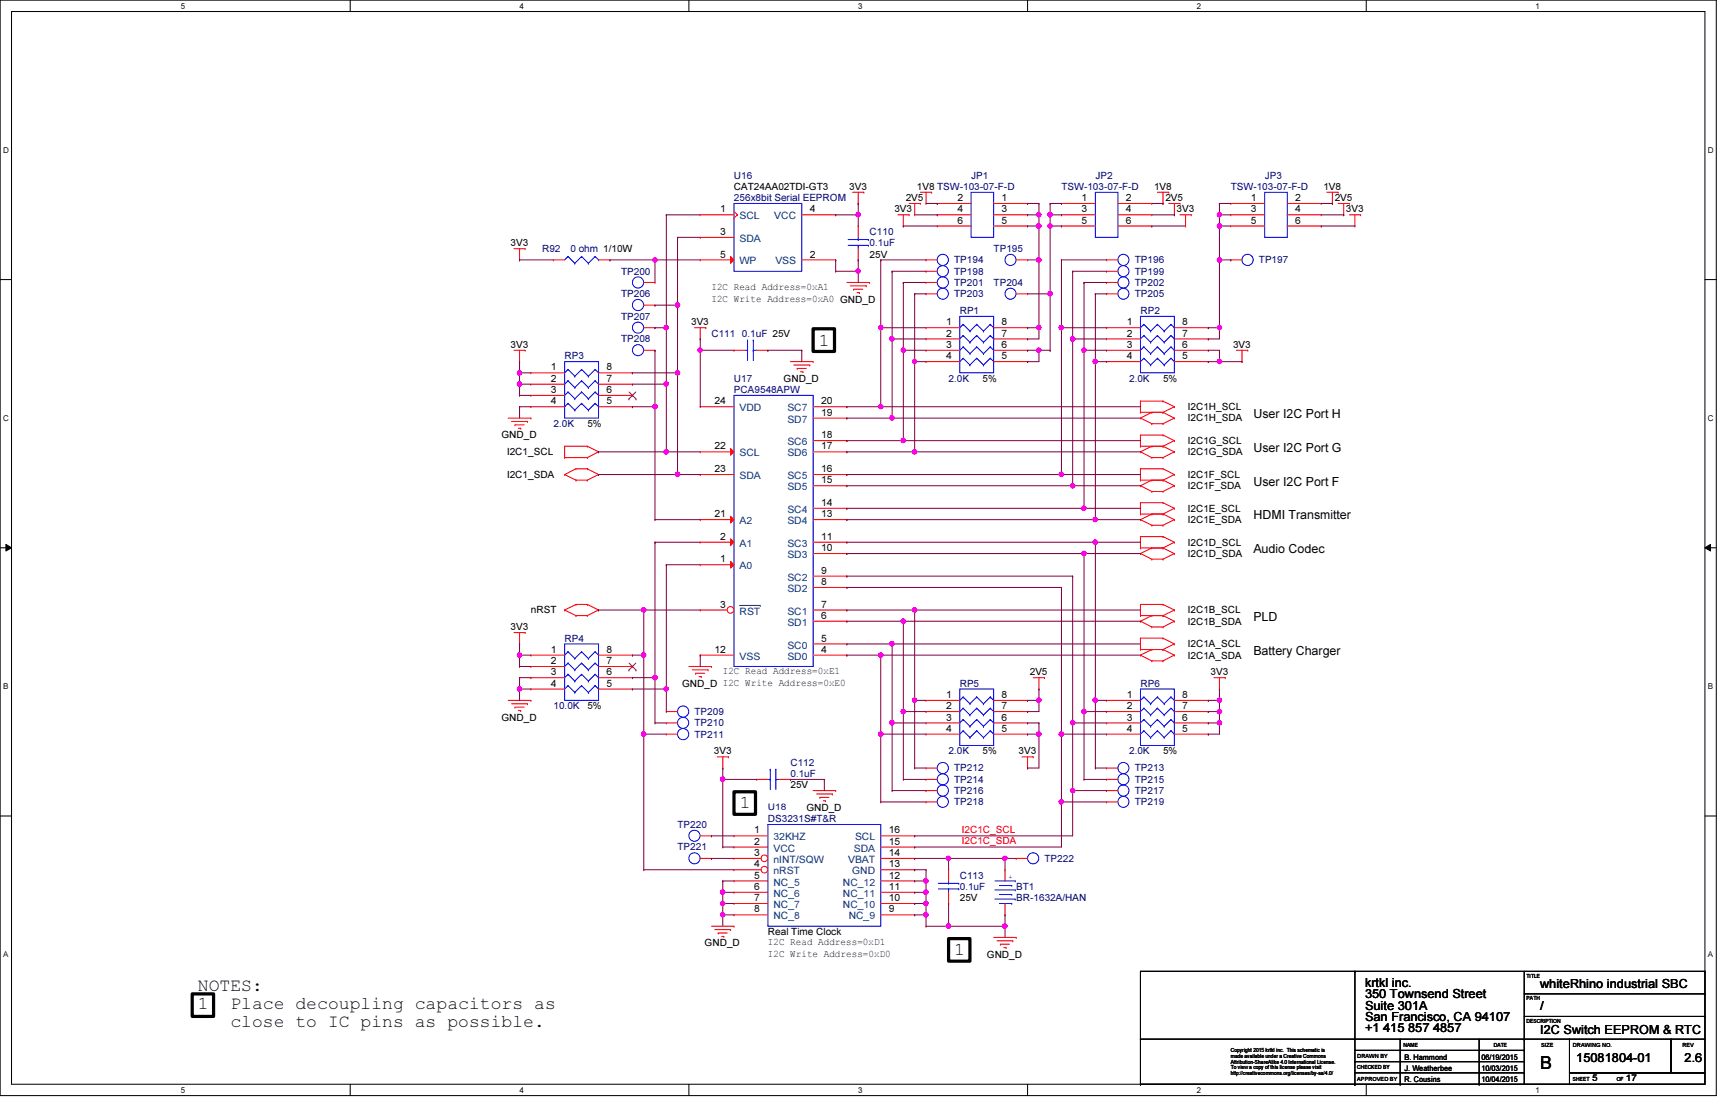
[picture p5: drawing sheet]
<svg xmlns="http://www.w3.org/2000/svg" width="432mm" height="279mm" viewBox="0 0 432 279" stroke-linecap="round" stroke-linejoin="round" font-family="sans-serif">
<defs><g id="words">
<g font-size="4.5">
<text x="204.5" y="86.3">1</text>
<text x="184.7" y="201.8">1</text>
<text x="238.3" y="238.5">1</text>
<text x="49.4" y="247.5">NOTES:</text>
<text x="49.4" y="252">1</text>
<text x="57.5" y="252">Place decoupling capacitors as</text>
<text x="57.5" y="256.5">close to IC pins as possible.</text>
<text x="384.6" y="266.9">B</text>
</g>
<g font-size="3.1">
<text x="313" y="104.4">User I2C Port H</text>
<text x="313" y="112.8">User I2C Port G</text>
<text x="313" y="121.3">User I2C Port F</text>
<text x="313" y="129.7">HDMI Transmitter</text>
<text x="313" y="138.2">Audio Codec</text>
<text x="313" y="155.1">PLD</text>
<text x="313" y="163.6">Battery Charger</text>
<text x="340.9" y="246.5">krtkl inc.</text>
<text x="340.9" y="249.3">350 Townsend Street</text>
<text x="384.6" y="246.7">whiteRhino industrial SBC</text>
<text x="340.9" y="257.7">+1 415 857 4857</text>
<text x="340.9" y="252.1">Suite 301A</text>
<text x="340.9" y="254.9">San Francisco, CA 94107</text>
<text x="384.6" y="252.1">/</text>
<text x="384.6" y="258.3">I2C Switch EEPROM &amp; RTC</text>
<text x="393.7" y="265">15081804-01</text>
<text x="420.7" y="265">2.6</text>
</g>
<g font-size="2.5" fill="#000080">
<text x="183.3" y="44.6">U16</text>
<text x="242.5" y="44.6">JP1</text>
<text x="265.1" y="47.4">TSW-103-07-F-D</text>
<text x="273.6" y="44.6">JP2</text>
<text x="307.4" y="47.4">TSW-103-07-F-D</text>
<text x="315.8" y="44.6">JP3</text>
<text x="183.3" y="50.2">256x8bit Serial EEPROM</text>
<text x="217.2" y="58.7">C110</text>
<text x="135.4" y="62.9">R92</text>
<text x="142.5" y="62.9">0 ohm 1/10W</text>
<text x="217.2" y="61.5">0.1uF</text>
<text x="238.3" y="65.7">TP194</text>
<text x="248.2" y="62.9">TP195</text>
<text x="283.4" y="65.7">TP196</text>
<text x="314.4" y="65.7">TP197</text>
<text x="155.1" y="68.6">TP200</text>
<text x="238.3" y="68.6">TP198</text>
<text x="238.3" y="71.4">TP201</text>
<text x="248.2" y="71.4">TP204</text>
<text x="283.4" y="68.6">TP199</text>
<text x="283.4" y="71.4">TP202</text>
<text x="155.1" y="74.2">TP206</text>
<text x="238.3" y="74.2">TP203</text>
<text x="283.4" y="74.2">TP205</text>
<text x="155.1" y="79.8">TP207</text>
<text x="239.7" y="78.4">RP1</text>
<text x="284.8" y="78.4">RP2</text>
<text x="141" y="89.7">RP3</text>
<text x="155.1" y="85.5">TP208</text>
<text x="177.7" y="84.1">C111 0.1uF 25V</text>
<text x="183.3" y="95.3">U17</text>
<text x="236.9" y="95.3">2.0K</text>
<text x="282" y="95.3">2.0K</text>
<text x="183.3" y="98.2">PCA9548APW</text>
<text x="138.2" y="106.6">2.0K</text>
<text x="141" y="160.2">RP4</text>
<text x="239.7" y="171.4">RP5</text>
<text x="284.8" y="171.4">RP6</text>
<text x="138.2" y="177.1">10.0K</text>
<text x="173.4" y="178.5">TP209</text>
<text x="173.4" y="184.1">TP211</text>
<text x="173.4" y="181.4">TP210</text>
<text x="197.4" y="191.2">C112</text>
<text x="236.9" y="188.4">2.0K</text>
<text x="282" y="188.4">2.0K</text>
<text x="197.4" y="194">0.1uF</text>
<text x="238.3" y="195.5">TP214</text>
<text x="238.3" y="192.6">TP212</text>
<text x="283.4" y="192.6">TP213</text>
<text x="283.4" y="195.5">TP215</text>
<text x="238.3" y="198.2">TP216</text>
<text x="238.3" y="201.1">TP218</text>
<text x="283.4" y="198.2">TP217</text>
<text x="283.4" y="201.1">TP219</text>
<text x="169.2" y="206.7">TP220</text>
<text x="191.8" y="205.3">DS3231S#T&amp;R</text>
<text x="169.2" y="212.3">TP221</text>
<text x="260.9" y="215.2">TP222</text>
<text x="239.7" y="219.4">C113</text>
<text x="239.7" y="222.2">0.1uF</text>
<text x="253.8" y="222.2">BT1</text>
<text x="253.8" y="225">BR-1632A/HAN</text>
</g>
<g font-size="2.5">
<text x="183.3" y="47.4">CAT24AA02TDI-GT3</text>
<text x="212.1" y="47.4">3V3</text>
<text x="229" y="47.4">1V8 TSW-103-07-F-D</text>
<text x="288.2" y="47.4">1V8</text>
<text x="330.5" y="47.4">1V8</text>
<text x="179.9" y="53">1</text>
<text x="202.2" y="53">4</text>
<text x="223.4" y="53">3V3</text>
<text x="226.2" y="50.2">2V5</text>
<text x="239.1" y="50.2">2</text>
<text x="239.1" y="53">4</text>
<text x="250.1" y="50.2">1</text>
<text x="250.1" y="53">3</text>
<text x="270.1" y="50.2">1</text>
<text x="270.1" y="53">3</text>
<text x="281.2" y="50.2">2</text>
<text x="281.2" y="53">4</text>
<text x="291" y="50.2">2V5</text>
<text x="293.8" y="53">3V3</text>
<text x="312.4" y="50.2">1</text>
<text x="312.4" y="53">3</text>
<text x="323.5" y="50.2">2</text>
<text x="323.5" y="53">4</text>
<text x="333.3" y="50.2">2V5</text>
<text x="336.1" y="53">3V3</text>
<text x="179.9" y="58.7">3</text>
<text x="239.1" y="55.8">6</text>
<text x="250.1" y="55.8">5</text>
<text x="270.1" y="55.8">5</text>
<text x="281.2" y="55.8">6</text>
<text x="312.4" y="55.8">5</text>
<text x="323.5" y="55.8">6</text>
<text x="127.5" y="61.5">3V3</text>
<text x="179.9" y="64.3">5</text>
<text x="202.2" y="64.3">2</text>
<text x="217.2" y="64.3">25V</text>
<text x="177.7" y="72.5">I2C Read Address=0xA1</text>
<text x="177.7" y="75.4">I2C Write Address=0xA0 GND_D</text>
<text x="172.6" y="81.2">3V3</text>
<text x="236.3" y="81.2">1</text>
<text x="250.1" y="81.2">8</text>
<text x="281.4" y="81.2">1</text>
<text x="295.3" y="81.2">8</text>
<text x="127.5" y="86.9">3V3</text>
<text x="236.3" y="84">2</text>
<text x="236.3" y="86.9">3</text>
<text x="236.3" y="89.7">4</text>
<text x="250.1" y="89.7">5</text>
<text x="250.1" y="86.9">6</text>
<text x="250.1" y="84">7</text>
<text x="281.4" y="84">2</text>
<text x="281.4" y="86.9">3</text>
<text x="281.4" y="89.7">4</text>
<text x="295.3" y="89.7">5</text>
<text x="295.3" y="86.9">6</text>
<text x="295.3" y="84">7</text>
<text x="307.9" y="86.9">3V3</text>
<text x="137.6" y="92.5">1</text>
<text x="137.6" y="95.3">2</text>
<text x="151.5" y="95.3">7</text>
<text x="151.5" y="92.5">8</text>
<text x="195.7" y="95.3">GND_D</text>
<text x="245.4" y="95.3">5%</text>
<text x="290.4" y="95.3">5%</text>
<text x="137.6" y="98.1">3</text>
<text x="137.6" y="101">4</text>
<text x="151.5" y="101">5</text>
<text x="151.5" y="98.1">6</text>
<text x="178.4" y="101">24</text>
<text x="205.1" y="101">20</text>
<text x="146.7" y="106.6">5%</text>
<text x="205.1" y="103.8">19</text>
<text x="296.7" y="105.2">I2C1H_SDA</text>
<text x="296.7" y="102.4">I2C1H_SCL</text>
<text x="125.2" y="109.4">GND_D</text>
<text x="126.7" y="113.7">I2C1_SCL</text>
<text x="178.4" y="112.2">22</text>
<text x="205.1" y="112.2">17</text>
<text x="205.1" y="109.4">18</text>
<text x="296.7" y="113.7">I2C1G_SDA</text>
<text x="296.7" y="110.9">I2C1G_SCL</text>
<text x="126.7" y="119.3">I2C1_SDA</text>
<text x="178.4" y="117.9">23</text>
<text x="205.1" y="117.9">16</text>
<text x="296.7" y="119.3">I2C1F_SCL</text>
<text x="205.1" y="120.7">15</text>
<text x="296.7" y="122.1">I2C1F_SDA</text>
<text x="178.4" y="129.2">21</text>
<text x="205.1" y="129.2">13</text>
<text x="205.1" y="126.3">14</text>
<text x="296.7" y="130.6">I2C1E_SDA</text>
<text x="296.7" y="127.8">I2C1E_SCL</text>
<text x="179.9" y="134.8">2</text>
<text x="205.1" y="137.6">10</text>
<text x="205.1" y="134.8">11</text>
<text x="296.7" y="136.2">I2C1D_SCL</text>
<text x="179.9" y="140.4">1</text>
<text x="205.1" y="143.3">9</text>
<text x="296.7" y="139.1">I2C1D_SDA</text>
<text x="205.1" y="146.1">8</text>
<text x="132.6" y="153.2">nRST</text>
<text x="179.9" y="151.7">3</text>
<text x="205.1" y="154.5">6</text>
<text x="205.1" y="151.7">7</text>
<text x="296.7" y="156">I2C1B_SDA</text>
<text x="296.7" y="153.2">I2C1B_SCL</text>
<text x="127.5" y="157.4">3V3</text>
<text x="205.1" y="160.2">5</text>
<text x="296.7" y="161.6">I2C1A_SCL</text>
<text x="137.6" y="163">1</text>
<text x="137.6" y="165.8">2</text>
<text x="151.5" y="165.8">7</text>
<text x="151.5" y="163">8</text>
<text x="178.4" y="163">12</text>
<text x="205.1" y="163">4</text>
<text x="296.7" y="164.4">I2C1A_SDA</text>
<text x="137.6" y="168.6">3</text>
<text x="137.6" y="171.4">4</text>
<text x="151.5" y="171.4">5</text>
<text x="151.5" y="168.6">6</text>
<text x="170.3" y="171.4">GND_D I2C Write Address=0xE0</text>
<text x="180.5" y="168.4">I2C Read Address=0xE1</text>
<text x="257.2" y="168.7">2V5</text>
<text x="302.3" y="168.7">3V3</text>
<text x="125.2" y="179.9">GND_D</text>
<text x="146.7" y="177.1">5%</text>
<text x="236.3" y="174.3">1</text>
<text x="236.3" y="177.1">2</text>
<text x="236.3" y="179.9">3</text>
<text x="250.1" y="179.9">6</text>
<text x="250.1" y="177.1">7</text>
<text x="250.1" y="174.3">8</text>
<text x="281.4" y="174.3">1</text>
<text x="281.4" y="177.1">2</text>
<text x="281.4" y="179.9">3</text>
<text x="295.3" y="179.9">6</text>
<text x="295.3" y="177.1">7</text>
<text x="295.3" y="174.3">8</text>
<text x="236.3" y="182.7">4</text>
<text x="250.1" y="182.7">5</text>
<text x="281.4" y="182.7">4</text>
<text x="295.3" y="182.7">5</text>
<text x="178.3" y="188.4">3V3</text>
<text x="245.4" y="188.4">5%</text>
<text x="254.4" y="188.4">3V3</text>
<text x="290.4" y="188.4">5%</text>
<text x="197.4" y="196.8">25V</text>
<text x="201.4" y="202.5">GND_D</text>
<text x="188.3" y="208.1">1</text>
<text x="222" y="208.1">16</text>
<text x="188.3" y="210.9">2</text>
<text x="188.3" y="213.7">3</text>
<text x="222" y="213.7">14</text>
<text x="222" y="210.9">15</text>
<text x="188.3" y="216.6">4</text>
<text x="188.3" y="219.4">5</text>
<text x="222" y="219.4">12</text>
<text x="222" y="216.6">13</text>
<text x="188.3" y="222.2">6</text>
<text x="188.3" y="225">7</text>
<text x="188.3" y="227.8">8</text>
<text x="222" y="227.8">9</text>
<text x="222" y="225">10</text>
<text x="222" y="222.2">11</text>
<text x="239.7" y="225">25V</text>
<text x="191.8" y="233.5">Real Time Clock</text>
<text x="176" y="236.3">GND_D</text>
<text x="191.8" y="236.1">I2C Read Address=0xD1</text>
<text x="191.8" y="238.9">I2C Write Address=0xD0</text>
<text x="246.5" y="239.1">GND_D</text>
</g>
<g font-size="2.5" fill="#004080">
<text x="184.7" y="54.8">SCL</text>
<text x="193.4" y="54.8">VCC</text>
<text x="184.7" y="60.4">SDA</text>
<text x="184.7" y="66">WP</text>
<text x="193.6" y="66">VSS</text>
<text x="184.7" y="102.7">VDD</text>
<text x="196.6" y="105.5">SD7</text>
<text x="196.6" y="102.7">SC7</text>
<text x="184.7" y="114">SCL</text>
<text x="196.6" y="114">SD6</text>
<text x="196.6" y="111.2">SC6</text>
<text x="184.7" y="119.6">SDA</text>
<text x="196.6" y="119.6">SC5</text>
<text x="196.6" y="122.4">SD5</text>
<text x="184.7" y="130.9">A2</text>
<text x="196.6" y="130.9">SD4</text>
<text x="196.6" y="128.1">SC4</text>
<text x="184.7" y="136.5">A1</text>
<text x="196.6" y="136.5">SC3</text>
<text x="184.7" y="142.2">A0</text>
<text x="196.6" y="139.4">SD3</text>
<text x="196.6" y="147.8">SD2</text>
<text x="196.6" y="145">SC2</text>
<text x="184.7" y="153.5">RST</text>
<text x="196.6" y="153.5">SC1</text>
<text x="196.6" y="161.9">SC0</text>
<text x="196.6" y="156.3">SD1</text>
<text x="184.7" y="164.7">VSS</text>
<text x="196.6" y="164.7">SD0</text>
<text x="193.2" y="209.8">32KHZ</text>
<text x="213.5" y="209.8">SCL</text>
<text x="193.2" y="212.6">VCC</text>
<text x="193.2" y="215.5">nINT/SQW</text>
<text x="211.8" y="215.5">VBAT</text>
<text x="213.2" y="212.6">SDA</text>
<text x="193.2" y="218.3">nRST</text>
<text x="193.2" y="221.1">NC_5</text>
<text x="210.5" y="221.1">NC_12</text>
<text x="212.8" y="218.3">GND</text>
<text x="193.2" y="223.9">NC_6</text>
<text x="193.2" y="226.7">NC_7</text>
<text x="210.5" y="226.7">NC_10</text>
<text x="210.5" y="223.9">NC_11</text>
<text x="193.2" y="229.6">NC_8</text>
<text x="212" y="229.6">NC_9</text>
</g>
<g font-size="2.5" fill="#f00">
<text x="240.2" y="207.9">I2C1C_SCL</text>
<text x="240.2" y="210.7">I2C1C_SDA</text>
</g>
<text font-size="2.2" fill="#000080" x="191.8" y="202.3">U18</text>
<g font-size="2.2">
<text x="397.6" y="269.9">5</text>
<text x="406.1" y="269.9">17</text>
</g>
<g font-size="2">
<text x="45.2" y="2.2">5</text>
<text x="129.8" y="2.2">4</text>
<text x="214.3" y="2.2">3</text>
<text x="298.9" y="2.2">2</text>
<text x="383.5" y="2.2">1</text>
<text x=".8" y="38.1">D</text>
<text x="426.5" y="38.1">D</text>
<text x=".8" y="105.1">C</text>
<text x="426.5" y="105.1">C</text>
<text x=".8" y="172">B</text>
<text x="426.5" y="172">B</text>
<text x=".8" y="239">A</text>
<text x="426.5" y="239">A</text>
<text x="45.2" y="272.9">5</text>
<text x="129.8" y="272.9">4</text>
<text x="214.3" y="272.9">3</text>
<text x="298.9" y="272.9">2</text>
<text x="383.5" y="272.9">1</text>
</g>
<g font-size="1.9">
<text x="350.8" y="267.4">J. Weatherbee</text>
<text x="350.8" y="264.6">B. Hammond</text>
<text x="370" y="264.6">06/19/2015</text>
<text x="370" y="267.4">10/03/2015</text>
<text x="350.8" y="270.3">R. Cousins</text>
<text x="370" y="270.3">10/04/2015</text>
</g>
<text font-size="1.7" fill="#00f" x="251.8" y="219.6">+</text>
<g font-size="1.4">
<text x="381.3" y="244.1">TITLE</text>
<text x="381.3" y="249.8">PATH</text>
<text x="381.3" y="255.4">DESCRIPTION</text>
<text x="307.4" y="262.7">Copyright 2015 krtkl inc. This schematic is</text>
<text x="350.5" y="261.3">NAME</text>
<text x="373.1" y="261.3">DATE</text>
<text x="384.9" y="261.3">SIZE</text>
<text x="392.8" y="261.3">DRAWING NO.</text>
<text x="420.2" y="261.3">REV</text>
<text x="307.4" y="264.2">made available under a Creative Commons</text>
<text x="307.4" y="265.6">Attribution-ShareAlike 4.0 International License.</text>
<text x="307.4" y="267">To view a copy of this license please visit</text>
<text x="307.4" y="268.5">http://creativecommons.org/licenses/by-sa/4.0/</text>
<text x="339" y="264.2">DRAWN BY</text>
<text x="339" y="269.8">APPROVED BY</text>
<text x="339" y="267">CHECKED BY</text>
<text x="392.8" y="269.8">SHEET</text>
<text x="403.8" y="269.8">OF</text>
</g>
</g></defs>
<path d="M0 0h428.6v273.6h-428.6zM2.9 2.9h422.9v267.8h-422.9z" fill="none" stroke="#000" stroke-width=".25"/>
<g fill="#fff">
<path d="M45.2 .4h1.1v2.2h-1.1z"/>
<path d="M45.2 271.1h1.1v2.2h-1.1z"/>
</g>
<path d="M87.5 0v2.9M87.5 270.7v2.9" fill="none" stroke="#000" stroke-width=".25"/>
<g fill="#fff">
<path d="M129.8 .4h1.1v2.2h-1.1z"/>
<path d="M129.8 271.1h1.1v2.2h-1.1z"/>
</g>
<path d="M172 0v2.9M172 270.7v2.9" fill="none" stroke="#000" stroke-width=".25"/>
<g fill="#fff">
<path d="M214.3 .4h1.1v2.2h-1.1z"/>
<path d="M214.3 271.1h1.1v2.2h-1.1z"/>
</g>
<path d="M256.6 0v2.9M256.6 270.7v2.9" fill="none" stroke="#000" stroke-width=".25"/>
<g fill="#fff">
<path d="M298.9 .4h1.1v2.2h-1.1z"/>
<path d="M298.9 271.1h1.1v2.2h-1.1z"/>
</g>
<path d="M341.2 0v2.9M341.2 270.7v2.9" fill="none" stroke="#000" stroke-width=".25"/>
<g fill="#fff">
<path d="M383.5 .4h1.1v2.2h-1.1z"/>
<path d="M383.5 271.1h1.1v2.2h-1.1z"/>
<path d="M.8 36.3h1.4v2.3h-1.4z"/>
<path d="M426.5 36.3h1.4v2.3h-1.4z"/>
<path d="M.8 103.3h1.4v2.2h-1.4z"/>
<path d="M426.5 103.3h1.4v2.2h-1.4z"/>
</g>
<path d="M0 69.8h2.9M425.8 69.8h2.8" fill="none" stroke="#000" stroke-width=".25"/>
<g fill="#fff">
<path d="M.8 170.2h1.3v2.3h-1.3z"/>
<path d="M426.5 170.2h1.3v2.3h-1.3z"/>
</g>
<path d="M0 136.8h2.9M1.5 135.9l1.4 .9-1.4 .8zM425.8 136.8l1.4-.9v1.7zM425.8 136.8h2.8" fill="none" stroke="#000" stroke-width=".25"/>
<path d="M1.5 135.9l1.4 .9-1.4 .8zM425.8 136.8l1.4-.9v1.7z" fill="#000"/>
<g fill="#fff">
<path d="M.8 237.2h1.3v2.2h-1.3z"/>
<path d="M426.5 237.2h1.3v2.2h-1.3z"/>
</g>
<g fill="none" stroke="#000" stroke-width=".25">
<path d="M0 203.8h2.9M425.8 203.8h2.8M284.8 259.5h.1M284.8 259.5h95.9M338.4 242.5h.1M338.4 242.5v28.2M349.7 259.5v11.2M369.4 259.5v11.2M380.7 259.5h11.3v11.2h-11.3zM380.7 259.5h.1M380.7 242.5v17M380.7 248.2h45.1"/>
<path d="M380.7 253.8h45.1M392 259.5h25.3v8.4h-25.3zM417.3 259.5h8.5v8.4h-8.5zM425.8 242.5h.1M425.8 248.2h.1M425.8 253.8h.1M425.8 242.5h-141v28.2M425.8 242.5v17M284.8 270.7h.1M284.8 270.7h95.9M338.4 270.7h.1M338.4 265.1h.1"/>
<path d="M338.4 262.3h42.3M338.4 265.1h42.3M338.4 267.9h42.3M349.7 270.7h.1M369.4 270.7h.1M380.7 262.3h.1M380.7 267.9h.1M392 267.9h33.8v2.8h-33.8z"/>
</g>
<path d="M203.1 82.1h5.3v5.7h-5.3zM183.3 197.7h5.4v5.6h-5.4zM236.9 234.4h5.3v5.6h-5.3zM48 248.2h5.3v5.6h-5.3z" fill="none" stroke="#000" stroke-width=".8"/>
<g fill="none" stroke="#f00" stroke-width=".25">
<path d="M212.9 48h2.8M214.3 50.8h.1M214.3 48v2.8M215.7 48h.1M224.2 53.6h2.8M225.6 56.4h.1M225.6 53.6v2.8M227 53.6h.1M227 50.8h2.8M228.4 53.6h.1M228.4 50.8v2.8M229.8 50.8h.1"/>
<path d="M229.8 48h2.9M231.3 50.8h.1M231.3 48v2.8M232.7 48h.1M289.1 48h2.8M290.4 50.8h.1M290.4 48v2.8M291.9 48h.1M291.9 50.8h2.8M293.3 53.6h.1M293.3 50.8v2.8M294.7 50.8h.1"/>
<path d="M294.7 53.6h2.8M296.1 56.4h.1M296.1 53.6v2.8M297.5 53.6h.1M331.3 48h2.9M332.7 50.8h.1M332.7 48v2.8M334.2 48h.1M334.2 50.8h2.8M335.6 53.6h.1M335.6 50.8v2.8M337 50.8h.1"/>
<path d="M337 53.6h2.8M338.4 56.4h.1M338.4 53.6v2.8M339.8 53.6h.1M128.4 62.1h2.7M129.8 64.9h.1M129.8 62.1v2.8M131.1 62.1h.1M211.5 70.5h5.7M212.3 71.4h4M213.2 72.2h.1M213.2 72.2h2.3"/>
<path d="M214 73.1h.6M214.6 73.1h.1M216.3 71.4h.1M217.2 70.5h.1M231.3 73.4h.1M231.3 73.4h2.8M128.4 87.5h2.7M129.8 90.3h.1M129.8 87.5v2.8M131.1 87.5h.1M160.8 81.8h2.8M163.6 81.8h.1"/>
<path d="M173.4 81.8h2.9M174.9 84.6h.1M174.9 81.8v2.8M176.3 81.8h.1M183.3 87.5h.1M183.3 87.5h2.8M189 87.5h2.8M191.8 87.5h.1M197.4 90.3h5.7M198.2 91.1h4M199.1 92h.1M199.1 92h2.3"/>
<path d="M199.9 92.8h.6M200.5 92.8h.1M202.2 91.1h.1M203.1 90.3h.1M308.8 87.5h2.8M310.2 90.3h.1M310.2 87.5v2.8M311.6 87.5h.1M126.9 104.4h5.7M127.8 105.2h3.9M128.6 106.1h.1M128.6 106.1h2.3"/>
<path d="M129.5 106.9h.5M130 106.9h.1M131.7 105.2h.1M132.6 104.4h.1M141 114.3h.1M141 111.4h.1M141 118.5h.1M141 111.4h5.7M141 114.3h5.7M141 111.4v2.9M141 118.5l2.8 1.4M143.8 117.1h.1"/>
<path d="M143.8 119.9h.1M143.8 117.1l-2.8 1.4M143.8 117.1h2.9M143.8 119.9h2.9M146.7 111.4h.1M146.7 114.3h.1M146.7 117.1h.1M146.7 119.9h.1M146.7 111.4l2.8 1.4M146.7 117.1l2.8 1.4M149.5 112.8h.1M149.5 118.5h.1"/>
<path d="M149.5 112.8l-2.8 1.5M149.5 118.5l-2.8 1.4M284.8 119.9h.1M284.8 117.1h.1M284.8 112.8h.1M284.8 111.4h.1M284.8 108.6h.1M284.8 104.4h.1M284.8 103h.1M284.8 100.2h.1M284.8 111.4h5.6M284.8 117.1h5.6"/>
<path d="M284.8 119.9h5.6M284.8 100.2v2.8M284.8 108.6v2.8M284.8 117.1v2.8M284.8 112.8l2.9 1.5M284.8 108.6h5.6M284.8 103h5.6M284.8 104.4l2.9 1.4M284.8 100.2h5.6M287.7 119.9h.1M287.7 111.4h.1M287.7 114.3h.1"/>
<path d="M287.7 103h.1M287.7 105.8h.1M287.7 114.3h2.7M287.7 119.9l-2.9 1.4M287.7 111.4l-2.9 1.4M287.7 103l-2.9 1.4M287.7 105.8h2.7M290.4 119.9h.1M290.4 117.1h.1M290.4 111.4h.1M290.4 114.3h.1M290.4 108.6h.1"/>
<path d="M290.4 103h.1M290.4 105.8h.1M290.4 100.2h.1M290.4 119.9l2.9 1.4M290.4 117.1l2.9 1.4M290.4 111.4l2.9 1.4M290.4 108.6l2.9 1.4M290.4 103l2.9 1.4M290.4 100.2l2.9 1.4M293.3 118.5h.1M293.3 112.8h.1M293.3 110h.1"/>
<path d="M293.3 104.4h.1M293.3 101.6h.1M293.3 118.5l-2.9 1.4M293.3 112.8l-2.9 1.5M293.3 110l-2.9 1.4M293.3 104.4l-2.9 1.4M293.3 101.6l-2.9 1.4M284.8 129.8h.1M284.8 128.4h.1M284.8 125.5h.1M284.8 121.3h.1M284.8 138.2h.1"/>
<path d="M284.8 136.8h.1M284.8 134h.1M284.8 125.5v2.9M284.8 134v2.8M284.8 128.4h5.6M284.8 129.8l2.9 1.3M284.8 125.5h5.6M284.8 121.3l2.9 1.4M284.8 136.8h5.6M284.8 138.2l2.9 1.4M284.8 134h5.6M287.7 128.4h.1"/>
<path d="M287.7 131.1h.1M287.7 122.7h.1M287.7 136.8h.1M287.7 139.6h.1M287.7 128.4l-2.9 1.4M287.7 131.1h2.7M287.7 122.7h2.7M287.7 136.8l-2.9 1.4M287.7 139.6h2.7M290.4 128.4h.1M290.4 131.1h.1M290.4 125.5h.1"/>
<path d="M290.4 122.7h.1M290.4 136.8h.1M290.4 139.6h.1M290.4 134h.1M290.4 128.4l2.9 1.4M290.4 125.5l2.9 1.4M290.4 136.8l2.9 1.4M290.4 134l2.9 1.4M293.3 129.8h.1M293.3 126.9h.1M293.3 121.3h.1M293.3 138.2h.1"/>
<path d="M293.3 135.4h.1M293.3 129.8l-2.9 1.3M293.3 126.9l-2.9 1.5M293.3 121.3l-2.9 1.4M293.3 138.2l-2.9 1.4M293.3 135.4l-2.9 1.4M128.4 157.9h2.7M129.8 157.9v2.9M131.1 157.9h.1M141 152.3h.1M141 152.3l2.8 1.4M143.8 150.9h.1"/>
<path d="M143.8 153.7h.1M143.8 153.7h2.9M143.8 150.9h2.9M143.8 150.9l-2.8 1.4M146.7 150.9h.1M146.7 153.7h.1M146.7 150.9l2.8 1.4M149.5 152.3h.1M149.5 152.3l-2.8 1.4M284.8 159.3h.1M284.8 155.1h.1M284.8 153.7h.1"/>
<path d="M284.8 150.9h.1M284.8 159.3h5.6M284.8 150.9v2.8M284.8 159.3v2.9M284.8 153.7h5.6M284.8 155.1l2.9 1.4M284.8 150.9h5.6M287.7 153.7h.1M287.7 156.5h.1M287.7 153.7l-2.9 1.4M287.7 156.5h2.7M290.4 159.3h.1"/>
<path d="M290.4 153.7h.1M290.4 156.5h.1M290.4 150.9h.1M290.4 159.3l2.9 1.5M290.4 153.7l2.9 1.4M290.4 150.9l2.9 1.4M293.3 155.1h.1M293.3 152.3h.1M293.3 155.1l-2.9 1.4M293.3 152.3l-2.9 1.4M126.9 174.9h5.7M127.8 175.7h3.9"/>
<path d="M128.6 176.6h.1M128.6 176.6h2.3M129.5 177.4h.5M129.8 160.8h.1M130 177.4h.1M131.7 175.7h.1M132.6 174.9h.1M132.6 163.6h.1M132.6 166.4h.1M132.6 169.2h.1M132.6 172h.1M132.6 169.2h8.4"/>
<path d="M132.6 166.4h8.4M132.6 163.6h8.4M132.6 172h8.4M149.5 169.2h8.4M149.5 166.4h8.4M149.5 163.6h8.4M149.5 172h8.4M157.9 172h.1M157.9 169.2h.1M157.9 166.4h.1M157.9 163.6h.1M166.4 177.7h.1"/>
<path d="M166.4 177.7h2.8M172 166.4h5.7M172.9 167.3h3.9M173.7 168.1h.1M173.7 168.1h2.3M174.6 169h.5M175.1 169h.1M176.8 167.3h.1M177.7 166.4h.1M258 169.2h2.9M259.5 172h.1M259.5 169.2v2.8"/>
<path d="M260.9 169.2h.1M284.8 163.6h.1M284.8 162.2h.1M284.8 162.2h5.6M284.8 163.6l2.9 1.4M287.7 162.2h.1M287.7 165h.1M287.7 162.2l-2.9 1.4M287.7 165h2.7M290.4 162.2h.1M290.4 165h.1M290.4 162.2l2.9 1.4"/>
<path d="M293.3 163.6h.1M293.3 160.8h.1M293.3 163.6l-2.9 1.4M293.3 160.8l-2.9 1.4M303.1 169.2h2.9M304.5 172h.1M304.5 169.2v2.8M306 169.2h.1M179.1 189h2.8M180.5 191.8h.1M180.5 189v2.8M181.9 189h.1"/>
<path d="M203.1 197.4h5.6M203.9 198.2h4M204.8 199.1h.1M204.8 199.1h2.2M205.6 199.9h.6M206.2 199.9h.1M207.9 198.2h.1M208.7 197.4h.1M231.3 194.6h.1M231.3 194.6h2.8M255.2 189h2.8M256.6 191.8h.1"/>
<path d="M256.6 189v2.8M258 189h.1M276.4 197.4h.1M276.4 197.4h2.8M183.3 208.7h.1M183.3 211.5h.1M183.3 208.7h8.5M183.3 211.5h8.5M236.9 217.2h.1M236.9 217.2v2.8M177.7 231.3h5.6M178.5 232.1h4"/>
<path d="M179.4 233h.1M179.4 233h2.2M180.2 233.8h.6M180.8 233.8h.1M182.5 232.1h.1M183.3 231.3h.1M236.9 225.6h.1M236.9 222.8v2.8M248.2 234.1h5.6M249 234.9h3.9M249.9 235.8h.1M249.9 235.8h2.2"/>
<path d="M250.7 236.6h.5M251.2 236.6h.1M252.9 234.9h.1M253.8 234.1h.1"/>
</g>
<g fill="none" stroke="#00f" stroke-width=".25">
<path d="M186.1 87.5h.6M186.7 87.5h.1M186.7 84.9h.1M186.7 84.9v5.1M188.1 84.9h.1M188.1 87.5h.1M188.1 87.5h.9M188.1 84.9v5.1M141 160.8h8.5v14.1h-8.5zM141.9 162.7h.1M141.9 165.6h.1M141.9 168.4h.1"/>
<path d="M141.9 171.2h.1M141.9 162.7l1.7 1.7M141.9 162.7l-.9 .9M141.9 165.6l1.7 1.7M141.9 165.6l-.9 .8M141.9 168.4l1.7 1.7M141.9 168.4l-.9 .8M141.9 171.2l1.7 1.7M141.9 171.2l-.9 .8M143.6 164.4h.1M143.6 167.3h.1M143.6 170.1h.1"/>
<path d="M143.6 172.9h.1M145.2 162.7h.1M145.2 165.6h.1M145.2 168.4h.1M145.2 171.2h.1M145.2 162.7l1.7 1.7M145.2 162.7l-1.6 1.7M145.2 165.6l1.7 1.7M145.2 165.6l-1.6 1.7M145.2 168.4l1.7 1.7M145.2 168.4l-1.6 1.7M145.2 171.2l1.7 1.7"/>
<path d="M145.2 171.2l-1.6 1.7M146.9 164.4h.1M146.9 167.3h.1M146.9 170.1h.1M146.9 172.9h.1M148.6 162.7h.1M148.6 165.6h.1M148.6 168.4h.1M148.6 171.2h.1M148.6 162.7l.9 .9M148.6 162.7l-1.7 1.7M148.6 165.6l.9 .8"/>
<path d="M148.6 165.6l-1.7 1.7M148.6 168.4l.9 .8M148.6 168.4l-1.7 1.7M148.6 171.2l.9 .8M148.6 171.2l-1.7 1.7M149.5 163.6h.1M149.5 166.4h.1M149.5 169.2h.1M149.5 172h.1M191.8 205.9h28.2v25.4h-28.2zM236.9 220v.6M234.4 222h5"/>
<path d="M234.4 220.6h5M236.9 220.6h.1M236.9 222h.1M236.9 222v.8M239.4 222h.1M239.4 220.6h.1"/>
<circle cx="235.5" cy="73.3" r="1.39"/>
<circle cx="159.4" cy="81.8" r="1.39"/>
<circle cx="170.6" cy="177.7" r="1.4"/>
<circle cx="235.5" cy="194.6" r="1.39"/>
<circle cx="280.5" cy="197.4" r="1.39"/>
</g>
<path d="M157.1 167.3h.1M157.1 165.6l1.7 1.7M158.8 165.6l-1.7 1.7M158.8 167.3h.1" fill="none" stroke="#804000" stroke-width=".25"/>
<circle cx="190.9" cy="214.3" r=".83" fill="#fff"/>
<g fill="none" stroke="#f00" stroke-width=".25">
<path d="M183.3 214.3h.1M183.3 214.3h6.8"/>
<circle cx="190.9" cy="214.3" r=".83"/>
</g>
<circle cx="190.9" cy="217.1" r=".83" fill="#fff"/>
<g fill="none" stroke="#f00" stroke-width=".25">
<path d="M214.3 56.4h.1M214.3 56.4v2.9M265.1 50.8h.1M265.1 53.6h.1M265.1 56.4h.1M265.1 50.8h8.5M265.1 53.6h8.5M265.1 56.4h8.5M279.2 50.8h8.5M279.2 53.6h8.5M279.2 56.4h8.5M287.7 50.8h.1"/>
<path d="M287.7 53.6h.1M287.7 56.4h.1M307.4 50.8h.1M307.4 53.6h.1M307.4 56.4h.1M307.4 50.8h8.4M307.4 53.6h8.4M307.4 56.4h8.4M321.5 50.8h8.4M321.5 53.6h8.4M321.5 56.4h8.4M329.9 50.8h.1"/>
<path d="M329.9 53.6h.1M329.9 56.4h.1M138.2 64.9h.1M138.2 64.9h2.8M149.5 64.9h2.8M152.3 64.9h.1M160.8 70.5h2.8M163.6 70.5h.1M214.3 64.9h.1M214.3 62.1v2.8M231.3 67.7h.1M231.3 70.5h.1"/>
<path d="M231.3 64.9h.1M231.3 67.7h2.8M231.3 70.5h2.8M231.3 64.9h2.8M253.8 73.4h2.8M256.6 73.4h.1M276.4 73.4h.1M276.4 67.7h.1M276.4 70.5h.1M276.4 67.7h2.8M276.4 73.4h2.8M276.4 70.5h2.8"/>
<path d="M307.4 64.9h.1M307.4 64.9h2.8M132.6 93.1h.1M132.6 95.9h.1M132.6 98.7h.1M132.6 93.1h8.4M132.6 95.9h8.4M132.6 98.7h8.4M149.5 93.1h8.4M149.5 95.9h8.4M149.5 98.7h8.4M157.9 98.7h.1"/>
<path d="M157.9 95.9h.1M157.9 93.1h.1M160.8 87.5h2.8M163.6 87.5h.1M231.3 81.8h.1M231.3 84.6h.1M231.3 87.5h.1M231.3 90.3h.1M231.3 87.5h8.4M231.3 81.8h8.4M231.3 84.6h8.4M231.3 90.3h8.4"/>
<path d="M248.2 87.5h8.4M248.2 81.8h8.4M248.2 84.6h8.4M248.2 90.3h8.4M256.6 90.3h.1M256.6 87.5h.1M256.6 84.6h.1M256.6 81.8h.1M132.6 101.6h.1M132.6 101.6h8.4M149.5 101.6h8.4M157.9 101.6h.1"/>
<path d="M166.4 183.3h.1M166.4 180.5h.1M166.4 183.3h2.8M166.4 180.5h2.8M189 194.6h.1M189 194.6h2.8M194.6 194.6h2.8M197.4 194.6h.1M231.3 191.8h.1M231.3 197.4h.1M231.3 191.8h2.8M231.3 197.4h2.8"/>
<path d="M276.4 191.8h.1M276.4 194.6h.1M276.4 191.8h2.8M276.4 194.6h2.8M174.9 214.3h2.8M174.9 208.7h2.8M177.7 208.7h.1M177.7 214.3h.1M183.3 217.2h.1M183.3 220h.1M183.3 217.2h6.8M183.3 220h8.5"/>
<path d="M220 217.2h8.4M220 220h8.4M220 214.3h8.4M220 211.5h8.4M220 208.7h8.4M228.4 220h.1M228.4 217.2h.1M228.4 214.3h.1M228.4 211.5h.1M228.4 208.7h.1M251 217.2h.1M251 217.2v2.8"/>
<path d="M253.8 214.3h.1M253.8 214.3h2.8M276.4 200.2h.1M276.4 200.2h2.8M183.3 222.8h.1M183.3 225.6h.1M183.3 228.4h.1M183.3 222.8h8.5M183.3 225.6h8.5M183.3 228.4h8.5M220 222.8h8.4M220 225.6h8.4"/>
<path d="M220 228.4h8.4M228.4 228.4h.1M228.4 225.6h.1M228.4 222.8h.1M251 228.4h.1M251 225.6v2.8"/>
<circle cx="190.9" cy="217.1" r=".83"/>
</g>
<g fill="none" stroke="#00f" stroke-width=".25">
<path d="M211.8 59.8h5.1M214.3 59.8h.1M214.3 59.3v.5M216.9 59.8h.1M273.6 48h5.6v11.3h-5.6zM315.8 48h5.7v11.3h-5.7zM141.9 64.1h.1M141.9 64.1l-.9 .8M141.9 64.1l1.7 1.6M143.6 65.7h.1M145.2 64.1h.1M145.2 64.1l-1.6 1.6"/>
<path d="M145.2 64.1l1.7 1.6M146.9 65.7h.1M148.6 64.1h.1M148.6 64.1l-1.7 1.6M148.6 64.1l.9 .8M149.5 64.9h.1M211.8 61.3h5.1M214.3 61.3h.1M214.3 61.3v.8M216.9 61.3h.1M239.7 79h8.5v14.1h-8.5zM141 90.3h8.5v14.1h-8.5z"/>
<path d="M141.9 92.2h.1M141.9 95.1h.1M141.9 97.9h.1M141.9 92.2l1.7 1.7M141.9 92.2l-.9 .9M141.9 95.1l1.7 1.7M141.9 95.1l-.9 .8M141.9 97.9l1.7 1.7M141.9 97.9l-.9 .8M143.6 93.9h.1M143.6 96.8h.1M143.6 99.6h.1"/>
<path d="M145.2 92.2h.1M145.2 95.1h.1M145.2 97.9h.1M145.2 92.2l1.7 1.7M145.2 92.2l-1.6 1.7M145.2 95.1l1.7 1.7M145.2 95.1l-1.6 1.7M145.2 97.9l1.7 1.7M145.2 97.9l-1.6 1.7M146.9 93.9h.1M146.9 96.8h.1M146.9 99.6h.1"/>
<path d="M148.6 92.2h.1M148.6 95.1h.1M148.6 97.9h.1M148.6 92.2l.9 .9M148.6 92.2l-1.7 1.7M148.6 95.1l.9 .8M148.6 95.1l-1.7 1.7M148.6 97.9l.9 .8M148.6 97.9l-1.7 1.7M149.5 93.1h.1M149.5 95.9h.1M149.5 98.7h.1"/>
<path d="M183.3 98.7h19.8v67.7h-19.8zM240.5 81h.1M240.5 83.8h.1M240.5 86.6h.1M240.5 89.5h.1M240.5 81l1.7 1.7M240.5 81l-.8 .8M240.5 83.8l1.7 1.7M240.5 83.8l-.8 .8M240.5 86.6l1.7 1.7M240.5 86.6l-.8 .9M240.5 89.5l1.7 1.6"/>
<path d="M240.5 89.5l-.8 .8M242.2 82.7h.1M242.2 85.5h.1M242.2 88.3h.1M242.2 91.1h.1M243.9 81h.1M243.9 83.8h.1M243.9 86.6h.1M243.9 89.5h.1M243.9 81l1.7 1.7M243.9 81l-1.7 1.7M243.9 83.8l1.7 1.7"/>
<path d="M243.9 83.8l-1.7 1.7M243.9 86.6l1.7 1.7M243.9 86.6l-1.7 1.7M243.9 89.5l1.7 1.6M243.9 89.5l-1.7 1.6M245.6 82.7h.1M245.6 85.5h.1M245.6 88.3h.1M245.6 91.1h.1M247.3 81h.1M247.3 83.8h.1M247.3 86.6h.1"/>
<path d="M247.3 89.5h.1M247.3 81l.9 .8M247.3 81l-1.7 1.7M247.3 83.8l.9 .8M247.3 83.8l-1.7 1.7M247.3 86.6l.9 .9M247.3 86.6l-1.7 1.7M247.3 89.5l.9 .8M247.3 89.5l-1.7 1.6M248.2 81.8h.1M248.2 84.6h.1M248.2 87.5h.1"/>
<path d="M248.2 90.3h.1M141.9 100.7h.1M141.9 100.7l1.7 1.7M141.9 100.7l-.9 .9M143.6 102.4h.1M145.2 100.7h.1M145.2 100.7l1.7 1.7M145.2 100.7l-1.6 1.7M146.9 102.4h.1M148.6 100.7h.1M148.6 100.7l.9 .9M148.6 100.7l-1.7 1.7"/>
<path d="M149.5 101.6h.1M191.8 194.6h.6M192.4 194.6h.1M192.4 192.1h.1M192.4 192.1v5M193.8 192.1h.1M193.8 194.6h.1M193.8 194.6h.8M193.8 192.1v5M248.5 220h5M253.5 220h.1M248.5 222.2h5"/>
<path d="M248.5 224.5h5M249.6 221.1h3.1M249.6 223.4h3.1M249.6 225.6h3.1M252.7 221.1h.1M252.7 223.4h.1M252.7 225.6h.1M253.5 222.2h.1M253.5 224.5h.1"/>
<circle cx="159.3" cy="70.5" r="1.4"/>
<circle cx="235.5" cy="64.9" r="1.4"/>
<circle cx="235.5" cy="70.5" r="1.4"/>
<circle cx="235.5" cy="67.7" r="1.39"/>
<circle cx="252.4" cy="73.3" r="1.38"/>
<circle cx="280.5" cy="70.5" r="1.39"/>
<circle cx="280.6" cy="73.3" r="1.38"/>
<circle cx="280.6" cy="67.7" r="1.38"/>
<circle cx="311.6" cy="64.9" r="1.4"/>
<circle cx="159.4" cy="87.4" r="1.39"/>
<circle cx="170.6" cy="183.3" r="1.4"/>
<circle cx="170.6" cy="180.5" r="1.39"/>
<circle cx="235.5" cy="197.4" r="1.4"/>
<circle cx="235.5" cy="191.8" r="1.4"/>
<circle cx="280.5" cy="191.8" r="1.39"/>
<circle cx="280.6" cy="194.6" r="1.38"/>
<circle cx="173.4" cy="214.3" r="1.39"/>
<circle cx="173.4" cy="208.7" r="1.39"/>
<circle cx="258" cy="214.3" r="1.39"/>
<circle cx="280.6" cy="200.2" r="1.38"/>
</g>
<path d="M157.1 99.6h.1M157.1 97.9l1.7 1.7M158.8 97.9l-1.7 1.7M158.8 99.6h.1" fill="none" stroke="#804000" stroke-width=".25"/>
<path d="M182.5 140.2l.8 .8-.8 .9z" fill="#f00"/>
<path d="M174.9 141h.1M174.9 141h8.4M182.5 140.2l.8 .8-.8 .9z" fill="none" stroke="#f00" stroke-width=".25"/>
<path d="M182.5 134.5l.8 .9-.8 .8z" fill="#f00"/>
<path d="M174.9 135.4h.1M174.9 135.4h8.4M182.5 134.5l.8 .9-.8 .8z" fill="none" stroke="#f00" stroke-width=".25"/>
<circle cx="182.4" cy="152.3" r=".83" fill="#fff"/>
<g fill="none" stroke="#f00" stroke-width=".25">
<path d="M203.1 118.5h8.4M203.1 112.8h8.4M203.1 110h8.4M203.1 104.4h8.4M203.1 101.6h8.4M211.5 118.5h.1M211.5 112.8h.1M211.5 110h.1M211.5 104.4h.1M211.5 101.6h.1M203.1 138.2h8.4M203.1 135.4h8.4"/>
<path d="M203.1 129.8h8.4M203.1 126.9h8.4M203.1 121.3h8.4M211.5 138.2h.1M211.5 135.4h.1M211.5 129.8h.1M211.5 126.9h.1M211.5 121.3h.1M174.9 152.3h.1M174.9 152.3h6.7M203.1 152.3h8.4M203.1 155.1h8.4"/>
<path d="M203.1 146.7h8.4M203.1 143.8h8.4M211.5 155.1h.1M211.5 152.3h.1M211.5 146.7h.1M211.5 143.8h.1M174.9 163.6h.1M174.9 163.6h8.4M203.1 163.6h8.4M203.1 160.8h8.4M211.5 163.6h.1M211.5 160.8h.1"/>
<circle cx="182.4" cy="152.3" r=".83"/>
</g>
<path d="M184.7 151.2h5.2M189.9 151.2h.1" fill="none" stroke="#004080" stroke-width=".25"/>
<path d="M182.5 128.9l.8 .9-.8 .8z" fill="#f00"/>
<path d="M174.9 129.8h.1M174.9 129.8h8.4M182.5 128.9l.8 .9-.8 .8z" fill="none" stroke="#f00" stroke-width=".25"/>
<path d="M182.5 112l.8 .8-.8 .9z" fill="#f00"/>
<g fill="none" stroke="#f00" stroke-width=".25">
<path d="M174.9 53.6h.1M174.9 59.3h.1M174.9 53.6h8.4M174.9 59.3h8.4M183.3 54.5h.1M183.3 52.8l.8 .8M184.1 53.6h.1M184.1 53.6l-.8 .9M234.1 50.8h.1M234.1 53.6h.1M234.1 56.4h.1M234.1 50.8h8.4"/>
<path d="M234.1 53.6h8.4M234.1 56.4h8.4M248.2 50.8h8.4M248.2 53.6h8.4M248.2 56.4h8.4M256.6 50.8h.1M256.6 53.6h.1M256.6 56.4h.1M160.8 76.2h2.8M163.6 76.2h.1M276.4 64.9h.1M276.4 64.9h2.8"/>
<path d="M276.4 81.8h.1M276.4 84.6h.1M276.4 87.5h.1M276.4 90.3h.1M276.4 81.8h8.4M276.4 84.6h8.4M276.4 87.5h8.4M276.4 90.3h8.4M293.3 81.8h8.5M293.3 84.6h8.5M293.3 87.5h8.5M293.3 90.3h8.5"/>
<path d="M301.8 90.3h.1M301.8 87.5h.1M301.8 84.6h.1M301.8 81.8h.1M174.9 112.8h.1M174.9 118.5h.1M174.9 101.6h.1M174.9 112.8h8.4M174.9 118.5h8.4M174.9 101.6h8.4M182.5 112l.8 .8-.8 .9zM276.4 174.9h.1"/>
<path d="M276.4 177.7h.1M276.4 174.9h8.4M276.4 177.7h8.4M293.3 174.9h8.5M293.3 177.7h8.5M301.8 177.7h.1M301.8 174.9h.1M276.4 180.5h.1M276.4 183.3h.1M276.4 180.5h8.4M276.4 183.3h8.4M293.3 180.5h8.5"/>
<path d="M293.3 183.3h8.5M301.8 183.3h.1M301.8 180.5h.1M231.3 200.2h.1M231.3 200.2h2.8"/>
</g>
<g fill="none" stroke="#00f" stroke-width=".25">
<path d="M183.3 50.8h16.9v16.9h-16.9zM242.5 48h5.7v11.3h-5.7zM284.8 79h8.5v14.1h-8.5zM285.7 81h.1M285.7 83.8h.1M285.7 86.6h.1M285.7 89.5h.1M285.7 81l1.7 1.7M285.7 81l-.9 .8M285.7 83.8l1.7 1.7M285.7 83.8l-.9 .8M285.7 86.6l1.7 1.7"/>
<path d="M285.7 86.6l-.9 .9M285.7 89.5l1.7 1.6M285.7 89.5l-.9 .8M287.4 82.7h.1M287.4 85.5h.1M287.4 88.3h.1M287.4 91.1h.1M289.1 81h.1M289.1 83.8h.1M289.1 86.6h.1M289.1 89.5h.1M289.1 81l1.6 1.7"/>
<path d="M289.1 81l-1.7 1.7M289.1 83.8l1.6 1.7M289.1 83.8l-1.7 1.7M289.1 86.6l1.6 1.7M289.1 86.6l-1.7 1.7M289.1 89.5l1.6 1.6M289.1 89.5l-1.7 1.6M290.7 82.7h.1M290.7 85.5h.1M290.7 88.3h.1M290.7 91.1h.1M292.4 81h.1"/>
<path d="M292.4 83.8h.1M292.4 86.6h.1M292.4 89.5h.1M292.4 81l.9 .8M292.4 81l-1.7 1.7M292.4 83.8l.9 .8M292.4 83.8l-1.7 1.7M292.4 86.6l.9 .9M292.4 86.6l-1.7 1.7M292.4 89.5l.9 .8M292.4 89.5l-1.7 1.6M293.3 81.8h.1"/>
<path d="M293.3 84.6h.1M293.3 87.5h.1M293.3 90.3h.1M284.8 172h8.5v14.1h-8.5zM285.7 174h.1M285.7 176.8h.1M285.7 179.7h.1M285.7 174l1.7 1.7M285.7 174l-.9 .9M285.7 176.8l1.7 1.7M285.7 176.8l-.9 .9M285.7 179.7l1.7 1.7"/>
<path d="M285.7 179.7l-.9 .8M287.4 175.7h.1M287.4 178.5h.1M289.1 174h.1M289.1 176.8h.1M289.1 179.7h.1M289.1 174l1.6 1.7M289.1 174l-1.7 1.7M289.1 176.8l1.6 1.7M289.1 176.8l-1.7 1.7M289.1 179.7l1.6 1.7M289.1 179.7l-1.7 1.7"/>
<path d="M290.7 175.7h.1M290.7 178.5h.1M292.4 174h.1M292.4 176.8h.1M292.4 179.7h.1M292.4 174l.9 .9M292.4 174l-1.7 1.7M292.4 176.8l.9 .9M292.4 176.8l-1.7 1.7M292.4 179.7l.9 .8M292.4 179.7l-1.7 1.7M293.3 174.9h.1"/>
<path d="M293.3 177.7h.1M285.7 182.5h.1M285.7 182.5l1.7 1.6M285.7 182.5l-.9 .8M287.4 181.4h.1M287.4 184.1h.1M289.1 182.5h.1M289.1 182.5l1.6 1.6M289.1 182.5l-1.7 1.6M290.7 181.4h.1M290.7 184.1h.1M292.4 182.5h.1"/>
<path d="M292.4 182.5l.9 .8M292.4 182.5l-1.7 1.6M293.3 180.5h.1M293.3 183.3h.1"/>
<circle cx="159.3" cy="76.2" r="1.4"/>
<circle cx="280.5" cy="64.9" r="1.39"/>
<circle cx="235.5" cy="200.2" r="1.39"/>
</g>
<path d="M182.5 64.1l.8 .8-.8 .8z" fill="#f00"/>
<g fill="none" stroke="#f00" stroke-width=".25">
<path d="M200.2 53.6h8.5M208.7 53.6h.1M174.9 64.9h.1M174.9 64.9h8.4M182.5 64.1l.8 .8-.8 .8zM200.2 64.9h8.5M208.7 64.9h.1M253.8 64.9h2.8M256.6 64.9h.1M231.3 174.9h.1M231.3 177.7h.1M231.3 174.9h8.4"/>
<path d="M231.3 177.7h8.4M248.2 174.9h8.4M248.2 177.7h8.4M256.6 177.7h.1M256.6 174.9h.1M231.3 180.5h.1M231.3 183.3h.1M231.3 180.5h8.4M231.3 183.3h8.4M248.2 180.5h8.4M248.2 183.3h8.4M256.6 183.3h.1"/>
<path d="M256.6 180.5h.1"/>
</g>
<g fill="none" stroke="#00f" stroke-width=".25">
<path d="M239.7 172h8.5v14.1h-8.5zM240.5 174h.1M240.5 176.8h.1M240.5 179.7h.1M240.5 174l1.7 1.7M240.5 174l-.8 .9M240.5 176.8l1.7 1.7M240.5 176.8l-.8 .9M240.5 179.7l1.7 1.7M240.5 179.7l-.8 .8M242.2 175.7h.1M242.2 178.5h.1"/>
<path d="M243.9 174h.1M243.9 176.8h.1M243.9 179.7h.1M243.9 174l1.7 1.7M243.9 174l-1.7 1.7M243.9 176.8l1.7 1.7M243.9 176.8l-1.7 1.7M243.9 179.7l1.7 1.7M243.9 179.7l-1.7 1.7M245.6 175.7h.1M245.6 178.5h.1M247.3 174h.1"/>
<path d="M247.3 176.8h.1M247.3 179.7h.1M247.3 174l.9 .9M247.3 174l-1.7 1.7M247.3 176.8l.9 .9M247.3 176.8l-1.7 1.7M247.3 179.7l.9 .8M247.3 179.7l-1.7 1.7M248.2 174.9h.1M248.2 177.7h.1M240.5 182.5h.1M240.5 182.5l1.7 1.6"/>
<path d="M240.5 182.5l-.8 .8M242.2 181.4h.1M242.2 184.1h.1M243.9 182.5h.1M243.9 182.5l1.7 1.6M243.9 182.5l-1.7 1.6M245.6 181.4h.1M245.6 184.1h.1M247.3 182.5h.1M247.3 182.5l.9 .8M247.3 182.5l-1.7 1.6M248.2 180.5h.1"/>
<path d="M248.2 183.3h.1"/>
<circle cx="252.4" cy="64.9" r="1.39"/>
</g>
<path d="M211.5 152.3h.1M211.5 152.3h16.9" fill="none" stroke="#800040" stroke-width=".25"/>
<circle cx="228.4" cy="152.3" r=".55" fill="#f0f"/>
<circle cx="228.4" cy="152.3" r=".55" fill="none" stroke="#f0f" stroke-width=".25"/>
<path d="M211.5 155.1h.1M211.5 155.1h14.1" fill="none" stroke="#800040" stroke-width=".25"/>
<circle cx="225.6" cy="155.1" r=".56" fill="#f0f"/>
<circle cx="225.6" cy="155.1" r=".56" fill="none" stroke="#f0f" stroke-width=".25"/>
<path d="M211.5 160.8h.1M211.5 160.8h11.3" fill="none" stroke="#800040" stroke-width=".25"/>
<circle cx="222.8" cy="160.7" r=".56" fill="#f0f"/>
<circle cx="222.8" cy="160.7" r=".56" fill="none" stroke="#f0f" stroke-width=".25"/>
<path d="M211.5 163.6h.1M211.5 163.6h8.5" fill="none" stroke="#800040" stroke-width=".25"/>
<circle cx="220" cy="163.6" r=".56" fill="#f0f"/>
<circle cx="220" cy="163.6" r=".56" fill="none" stroke="#f0f" stroke-width=".25"/>
<path d="M211.5 138.2h.1M211.5 138.2h59.2M228.4 152.3h.1M228.4 152.3h56.4M220 163.6h.1M220 163.6h64.8" fill="none" stroke="#800040" stroke-width=".25"/>
<circle cx="270.7" cy="138.2" r=".55" fill="#f0f"/>
<circle cx="270.7" cy="138.2" r=".55" fill="none" stroke="#f0f" stroke-width=".25"/>
<g fill="none" stroke="#800040" stroke-width=".25">
<path d="M304.5 56.4v8.5M304.5 64.9h.1M256.6 81.8h.1M256.6 81.8h2.9M259.5 81.8h.1M259.5 81.8v2.8M301.8 81.8h.1M301.8 81.8h2.7M222.8 104.4h.1M222.8 104.4h62M211.5 135.4h.1M211.5 135.4h62.1"/>
<path d="M211.5 143.8h.1M211.5 146.7h.1M211.5 143.8h56.4M211.5 146.7h53.6"/>
</g>
<circle cx="304.5" cy="56.4" r=".56" fill="#f0f"/>
<circle cx="304.5" cy="56.4" r=".56" fill="none" stroke="#f0f" stroke-width=".25"/>
<path d="M174.9 87.5h.1M174.9 87.5v14.1M259.5 172h.1M259.5 172v2.9M301.8 174.9h.1M301.8 174.9h2.7" fill="none" stroke="#800040" stroke-width=".25"/>
<circle cx="259.4" cy="174.8" r=".56" fill="#f0f"/>
<circle cx="259.4" cy="174.8" r=".56" fill="none" stroke="#f0f" stroke-width=".25"/>
<path d="M256.6 177.7h.1M256.6 177.7h2.9M256.6 180.5h.1M256.6 183.3h.1M256.6 180.5h2.9M259.5 180.5h.1M259.5 180.5v2.8h-2.9" fill="none" stroke="#800040" stroke-width=".25"/>
<circle cx="259.4" cy="183.3" r=".56" fill="#f0f"/>
<circle cx="259.4" cy="183.3" r=".56" fill="none" stroke="#f0f" stroke-width=".25"/>
<path d="M273.6 135.4h.1M273.6 135.4v39.5" fill="none" stroke="#800040" stroke-width=".25"/>
<circle cx="273.5" cy="174.8" r=".56" fill="#f0f"/>
<circle cx="273.5" cy="174.8" r=".56" fill="none" stroke="#f0f" stroke-width=".25"/>
<circle cx="273.5" cy="135.4" r=".56" fill="#f0f"/>
<circle cx="273.5" cy="135.4" r=".56" fill="none" stroke="#f0f" stroke-width=".25"/>
<path d="M270.7 177.7h.1M270.7 177.7h5.7M273.6 174.9h.1M273.6 174.9h2.8M267.9 180.5h.1M267.9 180.5h8.5" fill="none" stroke="#800040" stroke-width=".25"/>
<circle cx="267.9" cy="180.5" r=".56" fill="#f0f"/>
<circle cx="267.9" cy="180.5" r=".56" fill="none" stroke="#f0f" stroke-width=".25"/>
<path d="M256.6 174.9h.1M256.6 174.9h2.9M265.1 183.3h.1M265.1 183.3h11.3" fill="none" stroke="#800040" stroke-width=".25"/>
<circle cx="265" cy="183.3" r=".56" fill="#f0f"/>
<circle cx="265" cy="183.3" r=".56" fill="none" stroke="#f0f" stroke-width=".25"/>
<path d="M228.4 152.3h.1M228.4 152.3v22.6M259.5 174.9h.1M259.5 174.9v2.8" fill="none" stroke="#800040" stroke-width=".25"/>
<circle cx="228.4" cy="174.8" r=".55" fill="#f0f"/>
<circle cx="228.4" cy="174.8" r=".55" fill="none" stroke="#f0f" stroke-width=".25"/>
<path d="M225.6 155.1h.1M225.6 155.1v22.6M228.4 174.9h.1M228.4 174.9h2.9" fill="none" stroke="#800040" stroke-width=".25"/>
<circle cx="225.6" cy="177.7" r=".56" fill="#f0f"/>
<circle cx="225.6" cy="177.7" r=".56" fill="none" stroke="#f0f" stroke-width=".25"/>
<path d="M225.6 155.1h.1M225.6 155.1h59.2M225.6 177.7h.1M225.6 177.7h5.7M304.5 172h.1M304.5 172v2.9" fill="none" stroke="#800040" stroke-width=".25"/>
<circle cx="304.5" cy="174.8" r=".56" fill="#f0f"/>
<circle cx="304.5" cy="174.8" r=".56" fill="none" stroke="#f0f" stroke-width=".25"/>
<path d="M222.8 160.8h.1M222.8 160.8v19.7" fill="none" stroke="#800040" stroke-width=".25"/>
<circle cx="222.8" cy="180.5" r=".56" fill="#f0f"/>
<circle cx="222.8" cy="180.5" r=".56" fill="none" stroke="#f0f" stroke-width=".25"/>
<path d="M220 163.6h.1M220 163.6v19.7M222.8 160.8h.1M222.8 160.8h62M222.8 180.5h.1M222.8 180.5h8.5" fill="none" stroke="#800040" stroke-width=".25"/>
<circle cx="220" cy="183.3" r=".56" fill="#f0f"/>
<circle cx="220" cy="183.3" r=".56" fill="none" stroke="#f0f" stroke-width=".25"/>
<path d="M149.5 118.5h.1M149.5 118.5h19.7M149.5 152.3h.1M149.5 152.3h11.3M129.8 172h.1M129.8 172h2.8M220 183.3h.1M220 183.3h11.3" fill="none" stroke="#800040" stroke-width=".25"/>
<circle cx="169.2" cy="118.4" r=".56" fill="#f0f"/>
<circle cx="169.2" cy="118.4" r=".56" fill="none" stroke="#f0f" stroke-width=".25"/>
<path d="M149.5 112.8h.1M149.5 112.8h16.9" fill="none" stroke="#800040" stroke-width=".25"/>
<circle cx="166.4" cy="112.8" r=".56" fill="#f0f"/>
<circle cx="166.4" cy="112.8" r=".56" fill="none" stroke="#f0f" stroke-width=".25"/>
<path d="M174.9 87.5h.1M174.9 87.5h8.4M191.8 87.5h.1M191.8 87.5h8.4M200.2 87.5h.1M200.2 87.5v2.8M211.5 101.6h.1M211.5 101.6h8.5M174.9 163.6h.1M174.9 163.6v2.8" fill="none" stroke="#800040" stroke-width=".25"/>
<circle cx="220" cy="101.5" r=".55" fill="#f0f"/>
<circle cx="220" cy="101.5" r=".55" fill="none" stroke="#f0f" stroke-width=".25"/>
<path d="M220 81.8h.1M220 81.8h11.3M211.5 104.4h.1M211.5 104.4h11.3" fill="none" stroke="#800040" stroke-width=".25"/>
<circle cx="222.8" cy="104.3" r=".56" fill="#f0f"/>
<circle cx="222.8" cy="104.3" r=".56" fill="none" stroke="#f0f" stroke-width=".25"/>
<path d="M222.8 84.6h.1M222.8 84.6v19.8M222.8 84.6h8.5M225.6 87.5h.1M225.6 87.5h5.7M225.6 87.5v22.5h-14.1M211.5 110h.1" fill="none" stroke="#800040" stroke-width=".25"/>
<circle cx="225.6" cy="110" r=".56" fill="#f0f"/>
<circle cx="225.6" cy="110" r=".56" fill="none" stroke="#f0f" stroke-width=".25"/>
<path d="M228.4 90.3h.1M228.4 90.3v22.5" fill="none" stroke="#800040" stroke-width=".25"/>
<circle cx="228.4" cy="90.2" r=".55" fill="#f0f"/>
<circle cx="228.4" cy="90.2" r=".55" fill="none" stroke="#f0f" stroke-width=".25"/>
<path d="M211.5 112.8h.1M211.5 112.8h16.9" fill="none" stroke="#800040" stroke-width=".25"/>
<circle cx="228.4" cy="112.8" r=".55" fill="#f0f"/>
<circle cx="228.4" cy="112.8" r=".55" fill="none" stroke="#f0f" stroke-width=".25"/>
<path d="M259.5 56.4v8.5M259.5 64.9h.1M256.6 84.6h.1M256.6 87.5h.1M256.6 90.3h.1M256.6 84.6h2.9M256.6 87.5h2.9M259.5 87.5h.1M259.5 87.5v2.8h-2.9" fill="none" stroke="#800040" stroke-width=".25"/>
<circle cx="259.4" cy="87.4" r=".55" fill="#f0f"/>
<circle cx="259.4" cy="87.4" r=".55" fill="none" stroke="#f0f" stroke-width=".25"/>
<path d="M211.5 118.5h.1M211.5 118.5h53.6M220 101.6h.1M220 101.6h64.8" fill="none" stroke="#800040" stroke-width=".25"/>
<circle cx="265" cy="118.4" r=".56" fill="#f0f"/>
<circle cx="265" cy="118.4" r=".56" fill="none" stroke="#f0f" stroke-width=".25"/>
<path d="M211.5 121.3h.1M211.5 121.3h56.4" fill="none" stroke="#800040" stroke-width=".25"/>
<circle cx="267.9" cy="121.3" r=".56" fill="#f0f"/>
<circle cx="267.9" cy="121.3" r=".56" fill="none" stroke="#f0f" stroke-width=".25"/>
<path d="M211.5 126.9h.1M211.5 126.9h59.2" fill="none" stroke="#800040" stroke-width=".25"/>
<circle cx="270.7" cy="126.9" r=".55" fill="#f0f"/>
<circle cx="270.7" cy="126.9" r=".55" fill="none" stroke="#f0f" stroke-width=".25"/>
<path d="M211.5 129.8h.1M211.5 129.8h62.1" fill="none" stroke="#800040" stroke-width=".25"/>
<circle cx="273.5" cy="129.7" r=".55" fill="#f0f"/>
<circle cx="273.5" cy="129.7" r=".55" fill="none" stroke="#f0f" stroke-width=".25"/>
<path d="M265.1 81.8h.1M265.1 81.8h11.3M265.1 81.8v36.7M267.9 84.6h.1M267.9 84.6v36.7M270.7 87.5h.1M270.7 87.5h5.7M270.7 87.5v39.4M273.6 90.3h.1M273.6 90.3h2.8M273.6 90.3v39.5" fill="none" stroke="#800040" stroke-width=".25"/>
<circle cx="273.5" cy="90.2" r=".56" fill="#f0f"/>
<circle cx="273.5" cy="90.2" r=".56" fill="none" stroke="#f0f" stroke-width=".25"/>
<path d="M301.8 84.6h.1M301.8 87.5h.1M301.8 87.5h2.7M304.5 81.8h.1M304.5 87.5h.1M304.5 81.8v2.8h-2.7M304.5 87.5v2.8" fill="none" stroke="#800040" stroke-width=".25"/>
<circle cx="304.5" cy="90.2" r=".56" fill="#f0f"/>
<circle cx="304.5" cy="90.2" r=".56" fill="none" stroke="#f0f" stroke-width=".25"/>
<path d="M301.8 90.3h.1M301.8 90.3h2.7M304.5 174.9h.1M304.5 174.9v2.8" fill="none" stroke="#800040" stroke-width=".25"/>
<circle cx="304.5" cy="177.7" r=".56" fill="#f0f"/>
<circle cx="304.5" cy="177.7" r=".56" fill="none" stroke="#f0f" stroke-width=".25"/>
<path d="M301.8 177.7h.1M301.8 177.7h2.7M304.5 177.7h.1M304.5 177.7v2.8" fill="none" stroke="#800040" stroke-width=".25"/>
<circle cx="304.5" cy="180.5" r=".56" fill="#f0f"/>
<circle cx="304.5" cy="180.5" r=".56" fill="none" stroke="#f0f" stroke-width=".25"/>
<g fill="none" stroke="#800040" stroke-width=".25">
<path d="M225.6 110h.1M225.6 110h59.2M228.4 112.8h.1M228.4 112.8h56.4M265.1 118.5h.1M265.1 118.5h19.7M267.9 121.3h.1M267.9 121.3h16.9M270.7 126.9h.1M270.7 138.2h.1M270.7 126.9h14.1M270.7 138.2v39.5"/>
<path d="M273.6 129.8h.1M273.6 129.8h11.2M265.1 146.7h.1M265.1 146.7v36.6M267.9 143.8h.1M267.9 143.8v36.7M301.8 180.5h.1M301.8 183.3h.1M301.8 180.5h2.7M304.5 180.5h.1M304.5 180.5v2.8h-2.7"/>
</g>
<circle cx="270.7" cy="177.7" r=".55" fill="#f0f"/>
<circle cx="270.7" cy="177.7" r=".55" fill="none" stroke="#f0f" stroke-width=".25"/>
<path d="M129.8 93.1h.1M129.8 93.1v2.8" fill="none" stroke="#800040" stroke-width=".25"/>
<circle cx="129.7" cy="95.9" r=".55" fill="#f0f"/>
<circle cx="129.7" cy="95.9" r=".55" fill="none" stroke="#f0f" stroke-width=".25"/>
<path d="M129.8 93.1h.1M129.8 95.9h.1M129.8 98.7h.1M129.8 93.1h2.8M129.8 95.9h2.8M129.8 95.9v2.8M129.8 98.7h2.8M129.8 101.6h.1M129.8 101.6h2.8M129.8 172h.1M129.8 172v2.9" fill="none" stroke="#800040" stroke-width=".25"/>
<circle cx="129.7" cy="172" r=".54" fill="#f0f"/>
<circle cx="129.7" cy="172" r=".54" fill="none" stroke="#f0f" stroke-width=".25"/>
<path d="M157.9 95.9h.1M157.9 95.9h8.5" fill="none" stroke="#800040" stroke-width=".25"/>
<circle cx="166.4" cy="95.9" r=".56" fill="#f0f"/>
<circle cx="166.4" cy="95.9" r=".56" fill="none" stroke="#f0f" stroke-width=".25"/>
<g fill="none" stroke="#800040" stroke-width=".25">
<path d="M163.6 76.2h.1M163.6 76.2h5.6M169.2 76.2h.1M169.2 76.2v16.9M166.4 95.9h.1M166.4 81.8h.1M166.4 81.8v31M220 81.8h.1M220 81.8v19.8M228.4 90.3h.1M228.4 90.3h2.9M166.4 112.8h.1"/>
<path d="M166.4 112.8h8.5M169.2 118.5h.1M169.2 118.5h5.7M157.9 172h.1M157.9 172h8.5"/>
</g>
<circle cx="166.4" cy="172" r=".55" fill="#f0f"/>
<circle cx="166.4" cy="172" r=".55" fill="none" stroke="#f0f" stroke-width=".25"/>
<path d="M160.8 152.3h.1M160.8 152.3v11.3M160.8 152.3h14.1" fill="none" stroke="#800040" stroke-width=".25"/>
<circle cx="160.7" cy="152.3" r=".56" fill="#f0f"/>
<circle cx="160.7" cy="152.3" r=".56" fill="none" stroke="#f0f" stroke-width=".25"/>
<path d="M129.8 90.3h.1M129.8 90.3v2.8M129.8 169.2h.1M129.8 169.2h2.8M129.8 169.2v2.8M157.9 163.6h.1M157.9 163.6h2.9" fill="none" stroke="#800040" stroke-width=".25"/>
<circle cx="129.7" cy="93.1" r=".55" fill="#f0f"/>
<circle cx="129.7" cy="93.1" r=".55" fill="none" stroke="#f0f" stroke-width=".25"/>
<path d="M157.9 93.1h.1M157.9 93.1h11.3" fill="none" stroke="#800040" stroke-width=".25"/>
<circle cx="169.2" cy="93.1" r=".56" fill="#f0f"/>
<circle cx="169.2" cy="93.1" r=".56" fill="none" stroke="#f0f" stroke-width=".25"/>
<path d="M169.2 93.1h.1M169.2 93.1v25.4M163.6 135.4h.1M163.6 135.4v33.8h-5.7M157.9 169.2h.1" fill="none" stroke="#800040" stroke-width=".25"/>
<circle cx="163.6" cy="169.2" r=".56" fill="#f0f"/>
<circle cx="163.6" cy="169.2" r=".56" fill="none" stroke="#f0f" stroke-width=".25"/>
<path d="M163.6 135.4h.1M163.6 135.4h11.3M166.4 141h.1M166.4 141v31M160.8 163.6h.1M160.8 163.6v19.7M160.8 183.3h.1M160.8 183.3h5.6" fill="none" stroke="#800040" stroke-width=".25"/>
<circle cx="160.7" cy="163.6" r=".56" fill="#f0f"/>
<circle cx="160.7" cy="163.6" r=".56" fill="none" stroke="#f0f" stroke-width=".25"/>
<path d="M267.9 84.6h.1M267.9 84.6h8.5M157.9 101.6h.1M157.9 101.6h5.7M163.6 101.6h.1M163.6 101.6v28.2M166.4 141h.1M166.4 141h8.5" fill="none" stroke="#800040" stroke-width=".25"/>
<circle cx="163.6" cy="101.5" r=".55" fill="#f0f"/>
<circle cx="163.6" cy="101.5" r=".55" fill="none" stroke="#f0f" stroke-width=".25"/>
<path d="M129.8 101.6h.1M129.8 101.6v2.8M129.8 166.4h.1M129.8 160.8h.1M129.8 160.8v2.8M129.8 166.4h2.8" fill="none" stroke="#800040" stroke-width=".25"/>
<circle cx="129.7" cy="163.6" r=".55" fill="#f0f"/>
<circle cx="129.7" cy="163.6" r=".55" fill="none" stroke="#f0f" stroke-width=".25"/>
<path d="M166.4 53.6h.1M166.4 53.6v28.2h-2.8M163.6 81.8h.1M163.6 129.8h.1M163.6 129.8h11.3M129.8 163.6h.1M129.8 163.6h2.8M129.8 163.6v2.8M166.4 172h.1M166.4 172v5.7" fill="none" stroke="#800040" stroke-width=".25"/>
<circle cx="166.4" cy="81.8" r=".56" fill="#f0f"/>
<circle cx="166.4" cy="81.8" r=".56" fill="none" stroke="#f0f" stroke-width=".25"/>
<path d="M166.4 53.6h.1M166.4 53.6h8.5M169.2 59.3h.1M169.2 59.3v16.9" fill="none" stroke="#800040" stroke-width=".25"/>
<circle cx="169.2" cy="76.2" r=".56" fill="#f0f"/>
<circle cx="169.2" cy="76.2" r=".56" fill="none" stroke="#f0f" stroke-width=".25"/>
<path d="M169.2 59.3h.1M169.2 59.3h5.7M152.3 64.9h.1M152.3 64.9h11.3" fill="none" stroke="#800040" stroke-width=".25"/>
<circle cx="163.6" cy="64.9" r=".56" fill="#f0f"/>
<circle cx="163.6" cy="64.9" r=".56" fill="none" stroke="#f0f" stroke-width=".25"/>
<path d="M208.7 53.6h.1M208.7 53.6h5.6M214.3 53.6h.1M214.3 53.6v2.8M129.8 64.9h.1M129.8 64.9h8.4M163.6 64.9h.1M163.6 64.9h11.3M163.6 64.9v5.6" fill="none" stroke="#800040" stroke-width=".25"/>
<circle cx="214.3" cy="53.6" r=".55" fill="#f0f"/>
<circle cx="214.3" cy="53.6" r=".55" fill="none" stroke="#f0f" stroke-width=".25"/>
<path d="M214.3 50.8h.1M214.3 50.8v2.8M208.7 67.7h.1M214.3 64.9h.1M214.3 64.9v2.8h-5.6" fill="none" stroke="#800040" stroke-width=".25"/>
<circle cx="214.3" cy="67.7" r=".55" fill="#f0f"/>
<circle cx="214.3" cy="67.7" r=".55" fill="none" stroke="#f0f" stroke-width=".25"/>
<g fill="none" stroke="#800040" stroke-width=".25">
<path d="M208.7 64.9h.1M208.7 64.9v2.8M214.3 67.7h.1M214.3 67.7v2.8M225.6 70.5h.1M225.6 70.5v17M228.4 73.4h.1M228.4 73.4h2.9M228.4 73.4v16.9M163.6 87.5h.1M163.6 87.5v14.1M163.6 169.2h.1"/>
<path d="M163.6 169.2v11.3M163.6 180.5h.1M163.6 180.5h2.8"/>
</g>
<circle cx="225.6" cy="87.4" r=".55" fill="#f0f"/>
<circle cx="225.6" cy="87.4" r=".55" fill="none" stroke="#f0f" stroke-width=".25"/>
<path d="M222.8 67.7h.1M222.8 67.7h8.5M222.8 67.7v16.9M225.6 70.5h.1M225.6 70.5h5.7" fill="none" stroke="#800040" stroke-width=".25"/>
<circle cx="222.8" cy="84.6" r=".56" fill="#f0f"/>
<circle cx="222.8" cy="84.6" r=".56" fill="none" stroke="#f0f" stroke-width=".25"/>
<path d="M220 64.9h.1M220 64.9v16.9" fill="none" stroke="#800040" stroke-width=".25"/>
<circle cx="220" cy="81.8" r=".56" fill="#f0f"/>
<circle cx="220" cy="81.8" r=".56" fill="none" stroke="#f0f" stroke-width=".25"/>
<g fill="none" stroke="#800040" stroke-width=".25">
<path d="M220 64.9h.1M220 64.9h11.3M270.7 70.5h.1M270.7 70.5v17M273.6 73.4h.1M273.6 73.4v16.9M273.6 73.4h2.8M225.6 177.7h.1M225.6 177.7v16.9M228.4 174.9h.1M228.4 174.9v16.9M270.7 177.7h.1"/>
<path d="M270.7 177.7v16.9M273.6 174.9h.1M273.6 174.9v16.9M220 183.3h.1M220 183.3v16.9M222.8 197.4h.1M222.8 180.5h.1M222.8 197.4h8.5M222.8 180.5v16.9M225.6 194.6h.1M225.6 194.6h5.7M228.4 191.8h.1"/>
<path d="M228.4 191.8h2.9M265.1 183.3h.1M265.1 183.3v16.9M267.9 197.4h.1M267.9 180.5h.1M267.9 197.4h8.5M267.9 180.5v16.9M270.7 194.6h.1M270.7 194.6h5.7M273.6 191.8h.1M273.6 191.8h2.8M220 200.2h.1"/>
<path d="M220 200.2h11.3M265.1 200.2h.1M265.1 200.2h11.3"/>
</g>
<circle cx="270.7" cy="87.4" r=".54" fill="#f0f"/>
<circle cx="270.7" cy="87.4" r=".54" fill="none" stroke="#f0f" stroke-width=".25"/>
<path d="M267.9 67.7h.1M267.9 67.7h8.5M267.9 67.7v16.9M270.7 70.5h.1M270.7 70.5h5.7" fill="none" stroke="#800040" stroke-width=".25"/>
<circle cx="267.9" cy="84.6" r=".56" fill="#f0f"/>
<circle cx="267.9" cy="84.6" r=".56" fill="none" stroke="#f0f" stroke-width=".25"/>
<path d="M265.1 64.9h.1M265.1 64.9v16.9" fill="none" stroke="#800040" stroke-width=".25"/>
<circle cx="265" cy="81.8" r=".56" fill="#f0f"/>
<circle cx="265" cy="81.8" r=".56" fill="none" stroke="#f0f" stroke-width=".25"/>
<path d="M265.1 64.9h.1M265.1 64.9h11.3M174.9 84.6h.1M174.9 84.6v2.9" fill="none" stroke="#800040" stroke-width=".25"/>
<circle cx="174.8" cy="87.4" r=".55" fill="#f0f"/>
<circle cx="174.8" cy="87.4" r=".55" fill="none" stroke="#f0f" stroke-width=".25"/>
<path d="M180.5 191.8h.1M180.5 194.6h.1M180.5 191.8v19.7M236.9 225.6h.1M236.9 225.6v5.7" fill="none" stroke="#800040" stroke-width=".25"/>
<circle cx="180.5" cy="194.6" r=".56" fill="#f0f"/>
<circle cx="180.5" cy="194.6" r=".56" fill="none" stroke="#f0f" stroke-width=".25"/>
<path d="M180.5 194.6h.1M180.5 194.6h8.5M197.4 194.6h.1M197.4 194.6h8.5M205.9 194.6h.1M205.9 194.6v2.8M228.4 228.4h.1M228.4 228.4h2.9M231.3 228.4h.1M231.3 225.6h.1M231.3 225.6v5.7" fill="none" stroke="#800040" stroke-width=".25"/>
<circle cx="231.2" cy="228.4" r=".55" fill="#f0f"/>
<circle cx="231.2" cy="228.4" r=".55" fill="none" stroke="#f0f" stroke-width=".25"/>
<path d="M228.4 225.6h.1M228.4 225.6h2.9" fill="none" stroke="#800040" stroke-width=".25"/>
<circle cx="231.2" cy="225.6" r=".56" fill="#f0f"/>
<circle cx="231.2" cy="225.6" r=".56" fill="none" stroke="#f0f" stroke-width=".25"/>
<path d="M231.3 220h.1M231.3 220v5.6M228.4 222.8h.1M228.4 222.8h2.9M231.3 222.8h.1" fill="none" stroke="#800040" stroke-width=".25"/>
<circle cx="231.2" cy="222.8" r=".56" fill="#f0f"/>
<circle cx="231.2" cy="222.8" r=".56" fill="none" stroke="#f0f" stroke-width=".25"/>
<circle cx="231.2" cy="220" r=".56" fill="#f0f"/>
<circle cx="231.2" cy="220" r=".56" fill="none" stroke="#f0f" stroke-width=".25"/>
<path d="M180.5 211.5h.1M180.5 211.5h2.8M228.4 220h.1M228.4 217.2h.1M228.4 217.2h2.9M231.3 217.2h.1M231.3 217.2v2.8h-2.9M180.5 228.4h.1M180.5 228.4v2.9" fill="none" stroke="#800040" stroke-width=".25"/>
<circle cx="180.5" cy="228.4" r=".55" fill="#f0f"/>
<circle cx="180.5" cy="228.4" r=".55" fill="none" stroke="#f0f" stroke-width=".25"/>
<path d="M180.5 228.4h.1M180.5 225.6h.1M180.5 228.4h2.8M180.5 225.6v2.8M180.5 225.6h2.8" fill="none" stroke="#800040" stroke-width=".25"/>
<circle cx="180.5" cy="225.6" r=".56" fill="#f0f"/>
<circle cx="180.5" cy="225.6" r=".56" fill="none" stroke="#f0f" stroke-width=".25"/>
<path d="M180.5 220h.1M180.5 220v5.6M180.5 222.8h.1M180.5 222.8h2.8" fill="none" stroke="#800040" stroke-width=".25"/>
<circle cx="180.5" cy="222.8" r=".56" fill="#f0f"/>
<circle cx="180.5" cy="222.8" r=".56" fill="none" stroke="#f0f" stroke-width=".25"/>
<path d="M160.8 217.2h.1M160.8 217.2h22.5M177.7 214.3h.1M177.7 208.7h.1M177.7 214.3h5.6M177.7 208.7h5.6M180.5 220h.1M180.5 220h2.8M228.4 214.3h.1M228.4 214.3h8.5M236.9 214.3h.1M236.9 214.3v2.9" fill="none" stroke="#800040" stroke-width=".25"/>
<circle cx="236.9" cy="214.3" r=".55" fill="#f0f"/>
<circle cx="236.9" cy="214.3" r=".55" fill="none" stroke="#f0f" stroke-width=".25"/>
<path d="M236.9 214.3h.1M236.9 214.3h14.1M251 214.3h.1M251 214.3v2.9M236.9 231.3h.1M251 228.4h.1M251 228.4v2.9h-14.1" fill="none" stroke="#800040" stroke-width=".25"/>
<circle cx="250.9" cy="231.2" r=".56" fill="#f0f"/>
<circle cx="250.9" cy="231.2" r=".56" fill="none" stroke="#f0f" stroke-width=".25"/>
<path d="M231.3 231.3h.1M231.3 231.3h5.6M251 231.3h.1M251 231.3v2.8" fill="none" stroke="#800040" stroke-width=".25"/>
<circle cx="236.8" cy="231.2" r=".56" fill="#f0f"/>
<circle cx="236.8" cy="231.2" r=".56" fill="none" stroke="#f0f" stroke-width=".25"/>
<path d="M160.8 183.3h.1M160.8 183.3v33.9" fill="none" stroke="#800040" stroke-width=".25"/>
<circle cx="160.7" cy="183.3" r=".56" fill="#f0f"/>
<circle cx="160.7" cy="183.3" r=".56" fill="none" stroke="#f0f" stroke-width=".25"/>
<path d="M251 214.3h.1M251 214.3h2.8" fill="none" stroke="#800040" stroke-width=".25"/>
<circle cx="251" cy="214.3" r=".55" fill="#f0f"/>
<circle cx="251" cy="214.3" r=".55" fill="none" stroke="#f0f" stroke-width=".25"/>
<path d="M256.6 191.8h.1M259.5 183.3h.1M259.5 183.3v8.5h-2.9M228.4 208.7h.1M228.4 211.5h.1M228.4 208.7h39.5M265.1 200.2h.1M265.1 200.2v11.3h-36.7" fill="none" stroke="#800040" stroke-width=".25"/>
<circle cx="265.1" cy="200.2" r=".55" fill="#f0f"/>
<circle cx="265.1" cy="200.2" r=".55" fill="none" stroke="#f0f" stroke-width=".25"/>
<path d="M267.9 197.4h.1M267.9 197.4v11.3" fill="none" stroke="#800040" stroke-width=".25"/>
<circle cx="267.9" cy="197.4" r=".56" fill="#f0f"/>
<circle cx="267.9" cy="197.4" r=".56" fill="none" stroke="#f0f" stroke-width=".25"/>
<g fill="none" stroke="#800040" stroke-width=".25">
<path d="M225.6 56.4h.1M225.6 56.4h8.5M228.4 53.6h5.7M231.3 50.8h2.8M234.1 53.6h.1M234.1 50.8h.1M256.6 56.4h.1M256.6 56.4h2.9M304.5 90.3h5.7M310.2 90.3h.1M270.7 138.2h.1M270.7 138.2h14.1"/>
<path d="M273.6 135.4h.1M273.6 135.4h11.2"/>
</g>
<circle cx="259.4" cy="56.4" r=".56" fill="#f0f"/>
<circle cx="259.4" cy="56.4" r=".56" fill="none" stroke="#f0f" stroke-width=".25"/>
<path d="M259.5 53.6h.1M259.5 53.6v2.8" fill="none" stroke="#800040" stroke-width=".25"/>
<circle cx="259.4" cy="53.6" r=".56" fill="#f0f"/>
<circle cx="259.4" cy="53.6" r=".56" fill="none" stroke="#f0f" stroke-width=".25"/>
<path d="M256.6 53.6h.1M256.6 50.8h.1M256.6 50.8h2.9M259.5 50.8h.1M259.5 50.8v2.8h-2.9M262.3 56.4v17M262.3 73.4h.1M259.5 87.5h2.8M262.3 87.5h.1" fill="none" stroke="#800040" stroke-width=".25"/>
<circle cx="262.2" cy="56.4" r=".56" fill="#f0f"/>
<circle cx="262.2" cy="56.4" r=".56" fill="none" stroke="#f0f" stroke-width=".25"/>
<circle cx="262.3" cy="73.3" r=".55" fill="#f0f"/>
<circle cx="262.3" cy="73.3" r=".55" fill="none" stroke="#f0f" stroke-width=".25"/>
<path d="M262.3 53.6h.1M262.3 53.6v2.8h2.8M262.3 53.6h2.8M265.1 56.4h.1M265.1 53.6h.1" fill="none" stroke="#800040" stroke-width=".25"/>
<circle cx="262.2" cy="53.6" r=".56" fill="#f0f"/>
<circle cx="262.2" cy="53.6" r=".56" fill="none" stroke="#f0f" stroke-width=".25"/>
<g fill="none" stroke="#800040" stroke-width=".25">
<path d="M262.3 50.8h.1M262.3 50.8v2.8M262.3 50.8h2.8M265.1 50.8h.1M287.7 56.4h.1M287.7 50.8h2.7M287.7 56.4h8.4M287.7 53.6h5.6M290.4 50.8h.1M293.3 53.6h.1M304.5 56.4h.1M304.5 53.6h.1"/>
<path d="M304.5 50.8h.1M304.5 56.4h2.9M304.5 53.6h2.9M304.5 50.8v5.6M329.9 56.4h.1M329.9 50.8h2.8M329.9 56.4h8.5M329.9 53.6h5.7M332.7 50.8h.1M335.6 53.6h.1"/>
</g>
<circle cx="304.5" cy="53.6" r=".56" fill="#f0f"/>
<circle cx="304.5" cy="53.6" r=".56" fill="none" stroke="#f0f" stroke-width=".25"/>
<path d="M304.5 50.8h.1M304.5 50.8h2.9M256.6 64.9h2.9M259.5 64.9h.1M259.5 64.9v16.9M259.5 81.8h.1" fill="none" stroke="#800040" stroke-width=".25"/>
<circle cx="259.4" cy="64.9" r=".56" fill="#f0f"/>
<circle cx="259.4" cy="64.9" r=".56" fill="none" stroke="#f0f" stroke-width=".25"/>
<circle cx="259.4" cy="81.8" r=".56" fill="#f0f"/>
<circle cx="259.4" cy="81.8" r=".56" fill="none" stroke="#f0f" stroke-width=".25"/>
<path d="M256.6 73.4h5.7M262.3 73.4h.1M262.3 73.4v14.1M307.4 64.9h.1M307.4 64.9h-2.9v16.9M262.3 87.5h.1M304.5 81.8h.1" fill="none" stroke="#800040" stroke-width=".25"/>
<circle cx="304.5" cy="64.9" r=".56" fill="#f0f"/>
<circle cx="304.5" cy="64.9" r=".56" fill="none" stroke="#f0f" stroke-width=".25"/>
<circle cx="304.5" cy="81.8" r=".56" fill="#f0f"/>
<circle cx="304.5" cy="81.8" r=".56" fill="none" stroke="#f0f" stroke-width=".25"/>
<circle cx="228.4" cy="152.3" r=".55" fill="#f0f"/>
<circle cx="228.4" cy="152.3" r=".55" fill="none" stroke="#f0f" stroke-width=".25"/>
<circle cx="225.6" cy="155.1" r=".56" fill="#f0f"/>
<circle cx="225.6" cy="155.1" r=".56" fill="none" stroke="#f0f" stroke-width=".25"/>
<circle cx="222.8" cy="160.7" r=".56" fill="#f0f"/>
<circle cx="222.8" cy="160.7" r=".56" fill="none" stroke="#f0f" stroke-width=".25"/>
<circle cx="220" cy="163.6" r=".56" fill="#f0f"/>
<circle cx="220" cy="163.6" r=".56" fill="none" stroke="#f0f" stroke-width=".25"/>
<circle cx="270.7" cy="138.2" r=".55" fill="#f0f"/>
<circle cx="270.7" cy="138.2" r=".55" fill="none" stroke="#f0f" stroke-width=".25"/>
<circle cx="304.5" cy="56.4" r=".56" fill="#f0f"/>
<circle cx="304.5" cy="56.4" r=".56" fill="none" stroke="#f0f" stroke-width=".25"/>
<circle cx="259.4" cy="174.8" r=".56" fill="#f0f"/>
<circle cx="259.4" cy="174.8" r=".56" fill="none" stroke="#f0f" stroke-width=".25"/>
<circle cx="259.4" cy="183.3" r=".56" fill="#f0f"/>
<circle cx="259.4" cy="183.3" r=".56" fill="none" stroke="#f0f" stroke-width=".25"/>
<circle cx="273.5" cy="174.8" r=".56" fill="#f0f"/>
<circle cx="273.5" cy="174.8" r=".56" fill="none" stroke="#f0f" stroke-width=".25"/>
<circle cx="273.5" cy="135.4" r=".56" fill="#f0f"/>
<circle cx="273.5" cy="135.4" r=".56" fill="none" stroke="#f0f" stroke-width=".25"/>
<circle cx="267.9" cy="180.5" r=".56" fill="#f0f"/>
<circle cx="267.9" cy="180.5" r=".56" fill="none" stroke="#f0f" stroke-width=".25"/>
<circle cx="265" cy="183.3" r=".56" fill="#f0f"/>
<circle cx="265" cy="183.3" r=".56" fill="none" stroke="#f0f" stroke-width=".25"/>
<circle cx="228.4" cy="174.8" r=".55" fill="#f0f"/>
<circle cx="228.4" cy="174.8" r=".55" fill="none" stroke="#f0f" stroke-width=".25"/>
<circle cx="225.6" cy="177.7" r=".56" fill="#f0f"/>
<circle cx="225.6" cy="177.7" r=".56" fill="none" stroke="#f0f" stroke-width=".25"/>
<circle cx="304.5" cy="174.8" r=".56" fill="#f0f"/>
<circle cx="304.5" cy="174.8" r=".56" fill="none" stroke="#f0f" stroke-width=".25"/>
<circle cx="222.8" cy="180.5" r=".56" fill="#f0f"/>
<circle cx="222.8" cy="180.5" r=".56" fill="none" stroke="#f0f" stroke-width=".25"/>
<circle cx="220" cy="183.3" r=".56" fill="#f0f"/>
<circle cx="220" cy="183.3" r=".56" fill="none" stroke="#f0f" stroke-width=".25"/>
<circle cx="169.2" cy="118.4" r=".56" fill="#f0f"/>
<circle cx="169.2" cy="118.4" r=".56" fill="none" stroke="#f0f" stroke-width=".25"/>
<circle cx="166.4" cy="112.8" r=".56" fill="#f0f"/>
<circle cx="166.4" cy="112.8" r=".56" fill="none" stroke="#f0f" stroke-width=".25"/>
<circle cx="220" cy="101.5" r=".55" fill="#f0f"/>
<circle cx="220" cy="101.5" r=".55" fill="none" stroke="#f0f" stroke-width=".25"/>
<circle cx="222.8" cy="104.3" r=".56" fill="#f0f"/>
<circle cx="222.8" cy="104.3" r=".56" fill="none" stroke="#f0f" stroke-width=".25"/>
<circle cx="225.6" cy="110" r=".56" fill="#f0f"/>
<circle cx="225.6" cy="110" r=".56" fill="none" stroke="#f0f" stroke-width=".25"/>
<circle cx="228.4" cy="90.2" r=".55" fill="#f0f"/>
<circle cx="228.4" cy="90.2" r=".55" fill="none" stroke="#f0f" stroke-width=".25"/>
<circle cx="228.4" cy="112.8" r=".55" fill="#f0f"/>
<circle cx="228.4" cy="112.8" r=".55" fill="none" stroke="#f0f" stroke-width=".25"/>
<circle cx="259.4" cy="87.4" r=".55" fill="#f0f"/>
<circle cx="259.4" cy="87.4" r=".55" fill="none" stroke="#f0f" stroke-width=".25"/>
<circle cx="265" cy="118.4" r=".56" fill="#f0f"/>
<circle cx="265" cy="118.4" r=".56" fill="none" stroke="#f0f" stroke-width=".25"/>
<circle cx="267.9" cy="121.3" r=".56" fill="#f0f"/>
<circle cx="267.9" cy="121.3" r=".56" fill="none" stroke="#f0f" stroke-width=".25"/>
<circle cx="270.7" cy="126.9" r=".55" fill="#f0f"/>
<circle cx="270.7" cy="126.9" r=".55" fill="none" stroke="#f0f" stroke-width=".25"/>
<circle cx="273.5" cy="129.7" r=".55" fill="#f0f"/>
<circle cx="273.5" cy="129.7" r=".55" fill="none" stroke="#f0f" stroke-width=".25"/>
<circle cx="273.5" cy="90.2" r=".56" fill="#f0f"/>
<circle cx="273.5" cy="90.2" r=".56" fill="none" stroke="#f0f" stroke-width=".25"/>
<circle cx="304.5" cy="90.2" r=".56" fill="#f0f"/>
<circle cx="304.5" cy="90.2" r=".56" fill="none" stroke="#f0f" stroke-width=".25"/>
<circle cx="304.5" cy="177.7" r=".56" fill="#f0f"/>
<circle cx="304.5" cy="177.7" r=".56" fill="none" stroke="#f0f" stroke-width=".25"/>
<circle cx="304.5" cy="180.5" r=".56" fill="#f0f"/>
<circle cx="304.5" cy="180.5" r=".56" fill="none" stroke="#f0f" stroke-width=".25"/>
<circle cx="270.7" cy="177.7" r=".55" fill="#f0f"/>
<circle cx="270.7" cy="177.7" r=".55" fill="none" stroke="#f0f" stroke-width=".25"/>
<circle cx="129.7" cy="95.9" r=".55" fill="#f0f"/>
<circle cx="129.7" cy="95.9" r=".55" fill="none" stroke="#f0f" stroke-width=".25"/>
<circle cx="129.7" cy="172" r=".54" fill="#f0f"/>
<circle cx="129.7" cy="172" r=".54" fill="none" stroke="#f0f" stroke-width=".25"/>
<circle cx="166.4" cy="95.9" r=".56" fill="#f0f"/>
<circle cx="166.4" cy="95.9" r=".56" fill="none" stroke="#f0f" stroke-width=".25"/>
<circle cx="166.4" cy="172" r=".55" fill="#f0f"/>
<circle cx="166.4" cy="172" r=".55" fill="none" stroke="#f0f" stroke-width=".25"/>
<circle cx="160.7" cy="152.3" r=".56" fill="#f0f"/>
<circle cx="160.7" cy="152.3" r=".56" fill="none" stroke="#f0f" stroke-width=".25"/>
<circle cx="129.7" cy="93.1" r=".55" fill="#f0f"/>
<circle cx="129.7" cy="93.1" r=".55" fill="none" stroke="#f0f" stroke-width=".25"/>
<circle cx="169.2" cy="93.1" r=".56" fill="#f0f"/>
<circle cx="169.2" cy="93.1" r=".56" fill="none" stroke="#f0f" stroke-width=".25"/>
<circle cx="163.6" cy="169.2" r=".56" fill="#f0f"/>
<circle cx="163.6" cy="169.2" r=".56" fill="none" stroke="#f0f" stroke-width=".25"/>
<circle cx="160.7" cy="163.6" r=".56" fill="#f0f"/>
<circle cx="160.7" cy="163.6" r=".56" fill="none" stroke="#f0f" stroke-width=".25"/>
<circle cx="163.6" cy="101.5" r=".55" fill="#f0f"/>
<circle cx="163.6" cy="101.5" r=".55" fill="none" stroke="#f0f" stroke-width=".25"/>
<circle cx="129.7" cy="163.6" r=".55" fill="#f0f"/>
<circle cx="129.7" cy="163.6" r=".55" fill="none" stroke="#f0f" stroke-width=".25"/>
<circle cx="166.4" cy="81.8" r=".56" fill="#f0f"/>
<circle cx="166.4" cy="81.8" r=".56" fill="none" stroke="#f0f" stroke-width=".25"/>
<circle cx="169.2" cy="76.2" r=".56" fill="#f0f"/>
<circle cx="169.2" cy="76.2" r=".56" fill="none" stroke="#f0f" stroke-width=".25"/>
<circle cx="163.6" cy="64.9" r=".56" fill="#f0f"/>
<circle cx="163.6" cy="64.9" r=".56" fill="none" stroke="#f0f" stroke-width=".25"/>
<circle cx="214.3" cy="53.6" r=".55" fill="#f0f"/>
<circle cx="214.3" cy="53.6" r=".55" fill="none" stroke="#f0f" stroke-width=".25"/>
<circle cx="214.3" cy="67.7" r=".55" fill="#f0f"/>
<circle cx="214.3" cy="67.7" r=".55" fill="none" stroke="#f0f" stroke-width=".25"/>
<circle cx="225.6" cy="87.4" r=".55" fill="#f0f"/>
<circle cx="225.6" cy="87.4" r=".55" fill="none" stroke="#f0f" stroke-width=".25"/>
<circle cx="222.8" cy="84.6" r=".56" fill="#f0f"/>
<circle cx="222.8" cy="84.6" r=".56" fill="none" stroke="#f0f" stroke-width=".25"/>
<circle cx="220" cy="81.8" r=".56" fill="#f0f"/>
<circle cx="220" cy="81.8" r=".56" fill="none" stroke="#f0f" stroke-width=".25"/>
<circle cx="270.7" cy="87.4" r=".54" fill="#f0f"/>
<circle cx="270.7" cy="87.4" r=".54" fill="none" stroke="#f0f" stroke-width=".25"/>
<circle cx="267.9" cy="84.6" r=".56" fill="#f0f"/>
<circle cx="267.9" cy="84.6" r=".56" fill="none" stroke="#f0f" stroke-width=".25"/>
<circle cx="265" cy="81.8" r=".56" fill="#f0f"/>
<circle cx="265" cy="81.8" r=".56" fill="none" stroke="#f0f" stroke-width=".25"/>
<circle cx="174.8" cy="87.4" r=".55" fill="#f0f"/>
<circle cx="174.8" cy="87.4" r=".55" fill="none" stroke="#f0f" stroke-width=".25"/>
<circle cx="180.5" cy="194.6" r=".56" fill="#f0f"/>
<circle cx="180.5" cy="194.6" r=".56" fill="none" stroke="#f0f" stroke-width=".25"/>
<circle cx="231.2" cy="228.4" r=".55" fill="#f0f"/>
<circle cx="231.2" cy="228.4" r=".55" fill="none" stroke="#f0f" stroke-width=".25"/>
<circle cx="231.2" cy="225.6" r=".56" fill="#f0f"/>
<circle cx="231.2" cy="225.6" r=".56" fill="none" stroke="#f0f" stroke-width=".25"/>
<circle cx="231.2" cy="222.8" r=".56" fill="#f0f"/>
<circle cx="231.2" cy="222.8" r=".56" fill="none" stroke="#f0f" stroke-width=".25"/>
<circle cx="231.2" cy="220" r=".56" fill="#f0f"/>
<circle cx="231.2" cy="220" r=".56" fill="none" stroke="#f0f" stroke-width=".25"/>
<circle cx="180.5" cy="228.4" r=".55" fill="#f0f"/>
<circle cx="180.5" cy="228.4" r=".55" fill="none" stroke="#f0f" stroke-width=".25"/>
<circle cx="180.5" cy="225.6" r=".56" fill="#f0f"/>
<circle cx="180.5" cy="225.6" r=".56" fill="none" stroke="#f0f" stroke-width=".25"/>
<circle cx="180.5" cy="222.8" r=".56" fill="#f0f"/>
<circle cx="180.5" cy="222.8" r=".56" fill="none" stroke="#f0f" stroke-width=".25"/>
<circle cx="236.9" cy="214.3" r=".55" fill="#f0f"/>
<circle cx="236.9" cy="214.3" r=".55" fill="none" stroke="#f0f" stroke-width=".25"/>
<circle cx="250.9" cy="231.2" r=".56" fill="#f0f"/>
<circle cx="250.9" cy="231.2" r=".56" fill="none" stroke="#f0f" stroke-width=".25"/>
<circle cx="236.8" cy="231.2" r=".56" fill="#f0f"/>
<circle cx="236.8" cy="231.2" r=".56" fill="none" stroke="#f0f" stroke-width=".25"/>
<circle cx="160.7" cy="183.3" r=".56" fill="#f0f"/>
<circle cx="160.7" cy="183.3" r=".56" fill="none" stroke="#f0f" stroke-width=".25"/>
<circle cx="251" cy="214.3" r=".55" fill="#f0f"/>
<circle cx="251" cy="214.3" r=".55" fill="none" stroke="#f0f" stroke-width=".25"/>
<circle cx="265.1" cy="200.2" r=".55" fill="#f0f"/>
<circle cx="265.1" cy="200.2" r=".55" fill="none" stroke="#f0f" stroke-width=".25"/>
<circle cx="267.9" cy="197.4" r=".56" fill="#f0f"/>
<circle cx="267.9" cy="197.4" r=".56" fill="none" stroke="#f0f" stroke-width=".25"/>
<circle cx="259.4" cy="56.4" r=".56" fill="#f0f"/>
<circle cx="259.4" cy="56.4" r=".56" fill="none" stroke="#f0f" stroke-width=".25"/>
<circle cx="259.4" cy="53.6" r=".56" fill="#f0f"/>
<circle cx="259.4" cy="53.6" r=".56" fill="none" stroke="#f0f" stroke-width=".25"/>
<circle cx="262.2" cy="56.4" r=".56" fill="#f0f"/>
<circle cx="262.2" cy="56.4" r=".56" fill="none" stroke="#f0f" stroke-width=".25"/>
<circle cx="262.3" cy="73.3" r=".55" fill="#f0f"/>
<circle cx="262.3" cy="73.3" r=".55" fill="none" stroke="#f0f" stroke-width=".25"/>
<circle cx="262.2" cy="53.6" r=".56" fill="#f0f"/>
<circle cx="262.2" cy="53.6" r=".56" fill="none" stroke="#f0f" stroke-width=".25"/>
<circle cx="304.5" cy="53.6" r=".56" fill="#f0f"/>
<circle cx="304.5" cy="53.6" r=".56" fill="none" stroke="#f0f" stroke-width=".25"/>
<circle cx="259.4" cy="64.9" r=".56" fill="#f0f"/>
<circle cx="259.4" cy="64.9" r=".56" fill="none" stroke="#f0f" stroke-width=".25"/>
<circle cx="259.4" cy="81.8" r=".56" fill="#f0f"/>
<circle cx="259.4" cy="81.8" r=".56" fill="none" stroke="#f0f" stroke-width=".25"/>
<circle cx="304.5" cy="64.9" r=".56" fill="#f0f"/>
<circle cx="304.5" cy="64.9" r=".56" fill="none" stroke="#f0f" stroke-width=".25"/>
<circle cx="304.5" cy="81.8" r=".56" fill="#f0f"/>
<circle cx="304.5" cy="81.8" r=".56" fill="none" stroke="#f0f" stroke-width=".25"/>
<use href="#words"/>
</svg>
